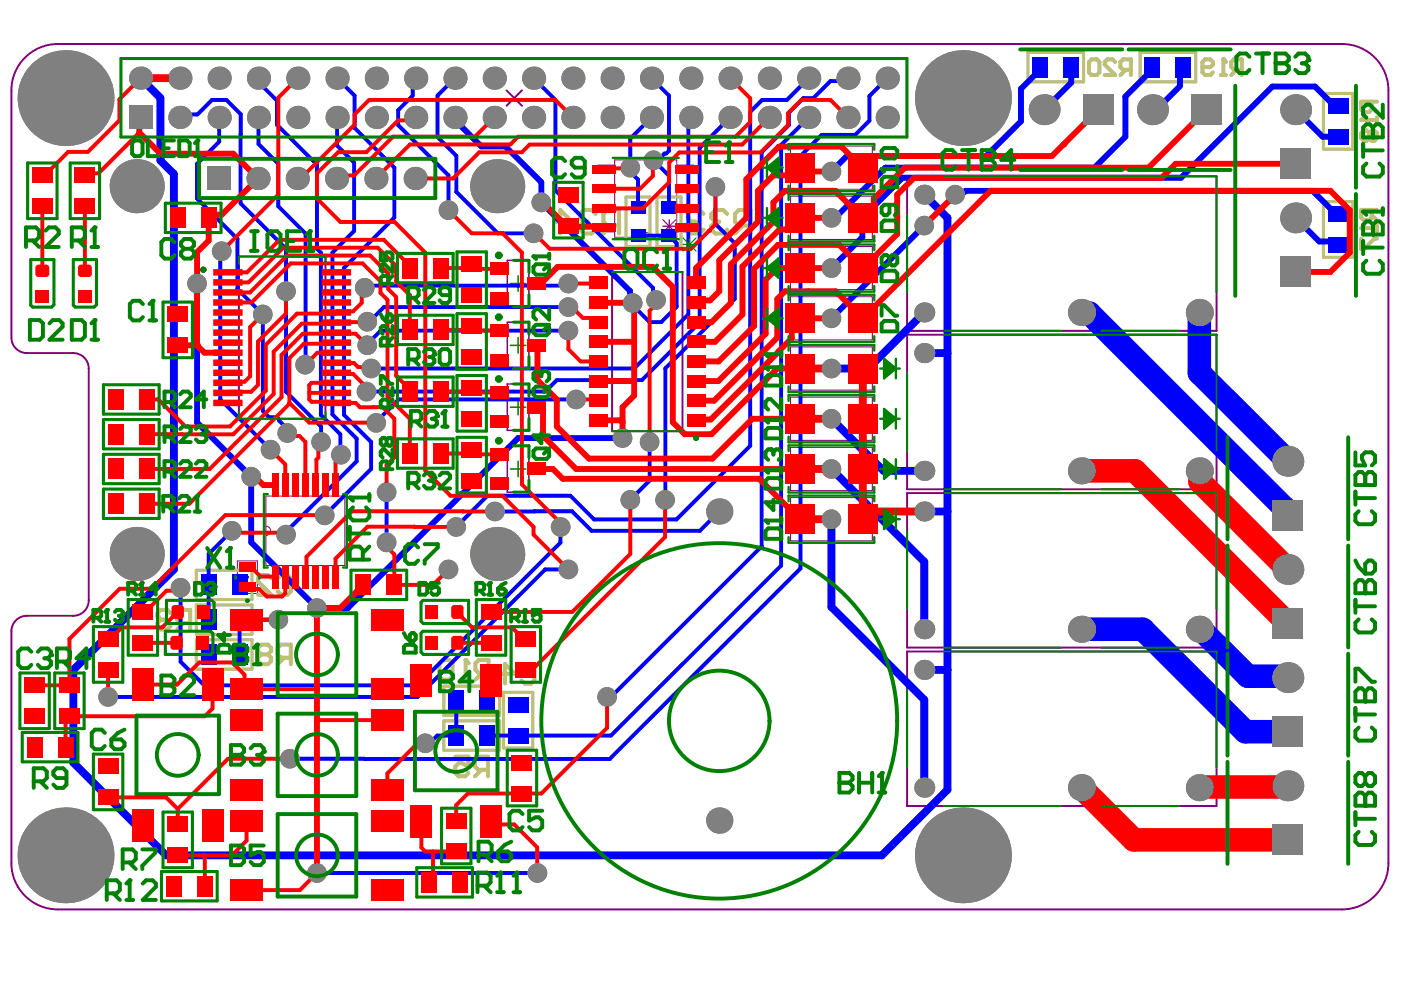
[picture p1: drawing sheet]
<svg xmlns="http://www.w3.org/2000/svg" width="297mm" height="210mm" viewBox="0 0 297 210" stroke-linecap="round" stroke-linejoin="round" font-family="sans-serif">
<path d="M109.8 58.5v3.3M108.2 73.2h3.3M108.2 60.1h3.3M109.8 71.6v3.3M108.2 99.4h3.3M108.2 86.3h3.3M109.8 84.7v3.3M109.8 97.8v3.3" fill="none" stroke="#008000" stroke-width=".33"/>
<path d="M107.6 55.2h4.5v9.8h-4.5zM107.6 68.3h4.5v9.8h-4.5zM107.6 94.5h4.5v9.9h-4.5zM107.6 81.4h4.5v9.8h-4.5z" fill="none" stroke="#800080" stroke-width=".33"/>
<g fill="none" stroke="#800080" stroke-width=".21">
<path d="M130.3 33.9h13.2v16.4h-13.2zM130.3 39.2h-3.6v1.6h3.6M130.3 35h-3.6v1.7h3.6M143.5 35h3.6v1.7h-3.6M143.5 39.2h3.6v1.6h-3.6M161.8 35.5h4.1M162.6 33.5v4.1M162.6 35.5l2.5-2v4.1zM162.6 35.5l2.5 1.7M162.6 35.5l2.5 1.3M162.6 35.5l2.5 .9M162.6 35.5l2.5 .5"/>
<path d="M165.1 33.9l-2.5 1.6M165.1 34.3l-2.5 1.2M165.1 34.7l-2.5 .8M165.1 35.1l-2.5 .4M167.6 31h17.3v9.1h-17.3zM130.3 47.5h-3.6v1.7h3.6M130.3 43.3h-3.6v1.7h3.6M135.9 50.3a1 1 0 0 1 1-1 1 1 0 0 1 1 1M143.5 47.5h3.6v1.7h-3.6M143.5 43.3h3.6v1.7h-3.6M161.8 46.2h4.1M161.8 56.8h4.1"/>
<path d="M162.6 44.1v4.2M162.6 54.8v4.1M162.6 46.2l2.5-2.1v4.2zM162.6 56.8l2.5-2v4.1zM162.6 46.2l2.5 1.7M162.6 46.2l2.5 1.2M162.6 46.2l2.5 .8M162.6 46.2l2.5 .4M162.6 56.8l2.5 1.7M162.6 56.8l2.5 1.3M162.6 56.8l2.5 .9M162.6 56.8l2.5 .5"/>
<path d="M165.1 44.5l-2.5 1.7M165.1 44.9l-2.5 1.3M165.1 45.4l-2.5 .8M165.1 45.8l-2.5 .4M165.1 55.2l-2.5 1.6M165.1 55.6l-2.5 1.2M165.1 56l-2.5 .8M165.1 56.4l-2.5 .4M167.6 41.6h17.3v9.2h-17.3zM167.6 52.3h17.3v9.1h-17.3zM161.8 67.5h4.1M162.6 65.4v4.2"/>
<path d="M162.6 67.5l2.5-2.1v4.2zM162.6 67.5l2.5 1.7M162.6 67.5l2.5 1.2M162.6 67.5l2.5 .8M162.6 67.5l2.5 .4M165.1 65.8l-2.5 1.7M165.1 66.2l-2.5 1.3M165.1 66.7l-2.5 .8M165.1 67.1l-2.5 .4M167.6 62.9h17.3v9.2h-17.3zM167.6 73.6h17.3v9.1h-17.3zM186.6 78.1h4.2"/>
<path d="M187.4 76.1l2.5 2-2.5 2.1zM187.4 77.7l2.5 .4M187.4 77.3l2.5 .8M187.4 76.9l2.5 1.2M187.4 76.5l2.5 1.6M189.9 76.1v4.1M189.9 78.1l-2.5 .5M189.9 78.1l-2.5 .9M189.9 78.1l-2.5 1.3M189.9 78.1l-2.5 1.7M167.6 84.2h17.3v9.2h-17.3zM167.6 94.9h17.3v9.1h-17.3z"/>
<path d="M186.6 99.4h4.2M186.6 88.8h4.2M187.4 86.7l2.5 2.1-2.5 2.1zM187.4 97.4l2.5 2-2.5 2.1zM187.4 99l2.5 .4M187.4 98.6l2.5 .8M187.4 98.2l2.5 1.2M187.4 97.8l2.5 1.6M187.4 88.4l2.5 .4M187.4 88l2.5 .8M187.4 87.5l2.5 1.3M187.4 87.1l2.5 1.7"/>
<path d="M189.9 86.7v4.2M189.9 97.4v4.1M189.9 99.4l-2.5 .5M189.9 99.4l-2.5 .9M189.9 99.4l-2.5 1.3M189.9 99.4l-2.5 1.7M189.9 88.8l-2.5 .4M189.9 88.8l-2.5 .8M189.9 88.8l-2.5 1.2M189.9 88.8l-2.5 1.7M50.3 118.9h4.3v6.9h-4.3zM56.4 111.5a1 1 0 0 1 1 1 1 1 0 0 1-1 1"/>
<path d="M56.4 105.2h16.7v14.7h-16.7zM167.6 105.5h17.3v9.2h-17.3zM186.6 110.1h4.2M187.4 108l2.5 2.1-2.5 2.1zM187.4 109.7l2.5 .4M187.4 109.3l2.5 .8M187.4 108.8l2.5 1.3M187.4 108.4l2.5 1.7M189.9 110.1l-2.5 .4M189.9 110.1l-2.5 .8M189.9 110.1l-2.5 1.2M189.9 110.1l-2.5 1.6"/>
<path d="M189.9 108v4.2"/>
<circle cx="52.4" cy="122.4" r=".25"/>
</g>
<path d="M4.9 12.6a9.8 9.8 0 0 1 7.4-3.3h272.2a9.8 9.8 0 0 1 9.9 9.9v163.8a9.8 9.8 0 0 1-9.9 9.8h-272.2a9.8 9.8 0 0 1-9.9-9.8v-49.2a3.3 3.3 0 0 1 3.3-3.2h9.8a3.3 3.3 0 0 0 3.3-3.3v-49.2a3.3 3.3 0 0 0-3.3-3.2h-9.8a3.3 3.3 0 0 1-3.3-3.3v-52.4a9.8 9.8 0 0 1 2.5-6.6zM107.4 19.2l3.3 3.2M110.7 19.2l-3.3 3.2M192.3 37.4h65.6v32.7h-65.6zM50.6 54.4h18.4v34.4h-18.4zM129.8 57.7h14.9v33.7h-14.9zM192.3 71h65.6v32.7h-65.6zM192.3 104.5h65.6v32.8h-65.6zM192.3 138.1h65.6v32.8h-65.6z" fill="none" stroke="#800080" stroke-width=".42"/>
<path d="M140.5 46.6l2.8 2.7M140.5 48h2.8M141.9 46.6v2.7M143.3 46.6l-2.8 2.7" fill="none" stroke="#800080" stroke-width=".25"/>
<circle cx="43.1" cy="57.2" r=".33" fill="none" stroke="#800080" stroke-width=".66"/>
<path d="M217.9 11.1h11.8v6.3h-11.8zM241.7 11.1h11.8v6.3h-11.8zM280.6 19.8h6.2v11.8h-6.2zM132.7 41.8h5.1v10.5h-5.1zM139.3 41.8h5.1v10.5h-5.1zM280.6 42.8h6.2v11.7h-6.2zM41.6 120.9h11.8v6.2h-11.8zM41.6 128.3h11.8v6.2h-11.8zM41.6 135.6h11.8v6.3h-11.8zM94.1 145.5h11.8v6.2h-11.8zM94.1 152.8h11.8v6.3h-11.8zM106.7 146.8h6.3v11.8h-6.3z" fill="none" stroke="#c0c073" stroke-width=".66"/>
<path d="M126.3 45.3l-.9-.8h-1.6l-.9 .8v.9M129.6 47.8l-1.7 1.7M131.3 47.8h-2.5l-.9-.8v-1.7l.9-.8h2.5v5" fill="none" stroke="#c0c073" stroke-width=".83"/>
<circle cx="122.9" cy="46.2" r=".42" fill="#c0c073"/>
<path d="M117.9 47h3.4l-2.5-2.5v5M122.9 46.2l.9 .8M123.8 47h.8M123.8 47l-.9 .8v.9l.9 .8h1.6l.9-.8M154.2 45.3l-.9-.8h-1.6l-.9 .8v.9M157.5 47.8l-1.7 1.7M159.2 47.8h-2.5l-.9-.8v-1.7l.9-.8h2.5v5" fill="none" stroke="#c0c073" stroke-width=".83"/>
<circle cx="150.8" cy="46.2" r=".42" fill="#c0c073"/>
<path d="M149.2 45.3l-.9-.8h-1.6l-.9 .8v.9M150.8 46.2l.9 .8M151.7 47h.8M151.7 47l-.9 .8v.9l.9 .8h1.6l.9-.8" fill="none" stroke="#c0c073" stroke-width=".83"/>
<circle cx="145.8" cy="46.2" r=".42" fill="#c0c073"/>
<path d="M231.4 12.6h1.1l.6 .5v2.3l-.6 .5h-1.1l-.5-.5v-2.3zM236.4 13.1l-.5-.5h-1.1l-.6 .5v.6l2.2 2.2h-2.2M238.7 14.8l-1.2 1.1M239.8 14.8h-1.7l-.6-.6v-1.1l.6-.5h1.7v3.3M258.8 15.9h1.1M259.4 12.6v3.3M262.2 14.8l-1.1 1.1M263.3 14.8h-1.7l-.5-.6v-1.1l.5-.5h1.7v3.3M145.8 46.2l.9 .8M146.7 47h.8M146.7 47l-.9 .8v.9l.9 .8h1.6l.9-.8" fill="none" stroke="#c0c073" stroke-width=".83"/>
<circle cx="259.4" cy="12.6" r=".42" fill="#c0c073"/>
<path d="M254.9 14.2h1.7l.6-.5v-.6l-.6-.5h-1.1l-.6 .5v2.3l.6 .5h1.1l.6-.5M259.4 12.6l.5 .5M288.6 25.4h3.3M290.8 21.6v1.6l-.5 .6h-1.1l-.6-.6v-1.6h3.3M290.8 22.7l1.1 1.1M291.9 24.9v1.1" fill="none" stroke="#c0c073" stroke-width=".83"/>
<circle cx="288.6" cy="25.4" r=".42" fill="#c0c073"/>
<path d="M289.2 24.9l-.6 .5M290.3 28.2l-.6-.5h-.5l-.6 .5v1.1l.6 .6h.5l.6-.6M290.3 28.2l.5-.5h.6l.5 .5v1.1l-.5 .6h-.6l-.5-.6M290.3 28.2v1.1M288.6 48.4h3.3M290.8 44.5v1.7l-.5 .5h-1.1l-.6-.5v-1.7h3.3M290.8 45.6l1.1 1.1M291.9 47.8v1.1" fill="none" stroke="#c0c073" stroke-width=".83"/>
<circle cx="288.6" cy="48.4" r=".42" fill="#c0c073"/>
<path d="M288.6 50.6v2.2h.6l2.2-2.2h.5M289.2 47.8l-.6 .6M98.7 140v4.1M98 144.1h1.4M102.2 142.7l-1.4 1.4M103.6 142.7h-2.1l-.7-.7v-1.4l.7-.6h2.1v4.1" fill="none" stroke="#c0c073" stroke-width=".83"/>
<circle cx="98.7" cy="140" r=".42" fill="#c0c073"/>
<g fill="none" stroke="#c0c073" stroke-width=".83">
<path d="M36.2 130l-.7-.7h-1.4l-.7 .7v.7M38.9 132.1l-1.3 1.4M40.3 132.1h-2.1l-.6-.7v-1.4l.6-.7h2.1v4.2M55.4 138.8l-.7-.7v-.7l.7-.7h1.4l.7 .7v.7l-.7 .7M55.4 138.8l-.7 .6v.7l.7 .7h1.4l.7-.7v-.7l-.7-.6M55.4 138.8h1.4M60.3 139.4l-1.4 1.4M61.7 139.4h-2.1l-.7-.6v-1.4l.7-.7h2.1v4.1M98.7 140l.7 .6M93.2 140.6l.7-.6h1.3l.7 .6v2.8l-.7 .7h-1.3l-.7-.7zM96.5 160.4h2.8v2.1l-1.4-.7h-.7l-.7 .7v1.4l.7 .7h1.4l.7-.7M102.1 163.2l-1.4 1.4"/>
<path d="M103.5 163.2h-2.1l-.7-.7v-1.4l.7-.7h2.1v4.2"/>
</g>
<circle cx="33.4" cy="130.7" r=".42" fill="#c0c073"/>
<path d="M33.4 130.7l.7 .7M34.1 131.4h.7M34.1 131.4l-.7 .7v.7l.7 .7h1.4l.7-.7M57.5 122.6l-.7-.7h-1.4l-.7 .7v.7l2.8 2.8h-2.8M58.9 122.6l.7-.7h1.4l.7 .7v2.8l-.7 .7h-1.4l-.7-.7M106.4 142.9h2.8l-2.1-2.1v4.1M110.5 141.5l.7-.7h1.4l.7 .7v2.7l-.7 .7h-1.4l-.7-.7" fill="none" stroke="#c0c073" stroke-width=".83"/>
<circle cx="152.5" cy="107.6" r=".42" fill="#00f"/>
<g fill="none" stroke="#00f" stroke-width=".83">
<path d="M133.6 35.5v.9l1.7 1.7v6M138.6 34l3.2 3.3v6.8M145.9 25.4v41.3l-11.4 11.4h-55.8M148.3 31.3v37.1l-12.2 12.2h-18M68 53.6v34.4l4.2 4.1v4.2l.1 .1M75.1 49l-4.6 4.6v34.3l5.1 5.1v4.8M83.6 46.1l-10.7 10.7v31.2l5.8 5.7v5.7M117.8 40.4l20.7 20.6v2l.6 .6M135.3 50h6.8l1.4 1.6v13.4l-3.3 3.3h-2.5l-3.6-3.6v-.4M155.8 51.6v11.8l-14.7 14.7v27.8M55.7 66.7v20.4l1.3 1.4h1.7l.5 .5v.2l1.7 1.7v.9M60.6 61.8v21.3l7.5 7.4v3.2"/>
<path d="M46.7 84.7l10.7 10.6M122.2 84.7h-37.7l-4.7 4.7v.3M104.9 108.4h8.4M120.9 105.1h-17.6l-6.6 6.6M152.5 108.4l-4.1 4.1h-23M120.5 120.7h-4.9l-27.1 27.1h-65.6M169.7 120.5l-40.4 40.4h-67.8M96.7 156h-4l-1.6 1.6h-.9M67.2 185.1h46.8"/>
</g>
<path d="M15.5 161.7l19.7 19.7h151.8l13.9-13.9" fill="none" stroke="#00f" stroke-width="1.7"/>
<path d="M114.8 38.6v4.3l18.8 18.8v2l.5 .6" fill="none" stroke="#00f" stroke-width="1.2"/>
<path d="M254.3 133.4l.7 .4 9.6 9.6h8.2" fill="none" stroke="#00f" stroke-width="5"/>
<circle cx="273.1" cy="97.8" r="2.5" fill="#00f"/>
<path d="M229.3 66.2l.1 .2h1.5l41.4 41.3v.8l.8 .8M254.3 66.2v12.9l18.8 18.7M229.3 133.4h13l21.7 21.7h9.1" fill="none" stroke="#00f" stroke-width="5"/>
<path d="M269.8 18.3l-19.4 19.4h-59l-8.6 8.5M216.5 25.7l-7.4 7.4h-29.5l-3.3 3.3M238.6 29l-6.6 6.5h-44.3l-7.3 7.4M278.3 40.5h-73.6l-.2 .2h-1.4l-.6 .6" fill="none" stroke="#00f" stroke-width="1.2"/>
<path d="M196 41.3l4.9 4.9v121.3M196 74.9h4.9M196 108.4h4.9M196 142h4.9" fill="none" stroke="#00f" stroke-width="1.7"/>
<circle cx="196" cy="47.8" r=".62" fill="#00f"/>
<path d="M269.8 18.3h9l3.1 3.1h.8l1 1M182.8 46.2v4.1M196 47.8l-19.7 19.7M278.3 40.5l4.9 4.9" fill="none" stroke="#00f" stroke-width="1.2"/>
<circle cx="180.4" cy="42.9" r=".62" fill="#00f"/>
<path d="M220.6 14.2v.5l-4.1 4.1v6.9M227.1 14.2v3.3l-5.7 5.8M244.3 14.2v.5l-5.7 5.8v8.5M250.9 14.2l-.7 .8v3.3l-5 5h-.9M274.7 23.3l5.7 5.7h3.3M180.4 42.9l-3.3 3.3h-.8M182.8 50.3l-6.5 6.5M274.7 46.2l5 5h3.3l.7 .7M283.2 45.4h.5" fill="none" stroke="#00f" stroke-width="1.2"/>
<path d="M151.7 39.6v7.9l4.1 4.1M154.8 24.9l-6.5 6.4" fill="none" stroke="#00f" stroke-width=".83"/>
<circle cx="196" cy="66.2" r=".83" fill="#00f"/>
<path d="M29.8 16.6l4.2 4.2v13.2l2.9 2.9v83.8l-21.4 21.3v19.7M196 66.2l-11.9 11.9h-7.8M176.3 99.4l19.7 19.7v14.3M176.3 88.8l11 11h8.7M176.3 110.1v18.6l19.7 19.7v18.6" fill="none" stroke="#00f" stroke-width="1.7"/>
<path d="M272.8 143.4l.3 .3" fill="none" stroke="#00f" stroke-width="5"/>
<g fill="none" stroke="#00f" stroke-width=".83">
<path d="M54.8 16.6v.8l3.9 3.9v5.2l8.5 8.4v17.8l.8 .9M71.5 16.6l3.7 3.7v6.8l8.4 8.4v10.6M88.1 16.6l-.6 .6v3.1l-3.1 3.1v3.1l10.7 10.7v7.4M96.5 16.6l-3.7 3.7v8.7l4 4v7.7l8.7 8.8h7.6M113.1 16.6l4.7 4.6v19.2M138.1 16.6l3.7 3.7v11.7l-.6 .6h-.3l-1.4 1.4h-.9M171.5 16.6l-4.7 4.6h-5.2l-2.5 2.5v70.8l-15.7 15.6h-17.4l-5.1-5M179.8 16.6l-.6 .6h-3.1l-3.6 3.6h-2.2l-3 3v2.7l-5.8 5.8v83.5l-32 32h-.8M188.1 16.6l-3.8 3.8v5.2l-3 3h-7.1l-4.5 4.5v87.4M38.1 24.9l.7-.6h3.1l3-3.1h3.1l3 3v18.9l9.6 9.6v9.1M46.5 24.9v5.1l-4.7 4.7v7.4l8.5 8.5v10.7l5.4 5.4M54.8 24.9v5.6l4.2 4.2v9l5.8 5.8-.1 27.8"/>
<path d="M71.5 24.9v6l3.6 3.6v14.5M138.1 24.9l-4.5 4.5v6.1M146.5 24.9l-.6 .5M171.5 24.9l-5.9 5.8v89.2l-36.1 36.1h-26.2M47 53.3l-.3 .3v31.1M120.5 60.1l-.4 .5h-42.3l-.5 .4M120.5 65.1h-39.1l-3.1 3.1h-.4M120.5 70.1h-39.8l-2.8 2.9v.2M75.6 97.8l-15 14.9v.7M78.7 99.4l-9.9 9.9M118.1 80.6l-2.5 2.4h-37.9M137.7 93.7v8.2l-4.1 4.1"/>
<path d="M49.2 112.5l-5 5v13.9M82 104.4v10.6M113.3 108.4h8l4.1 4.1M118.9 111.7l-.1 3.4-30.3 30.2h-45.2l-5-5v-15.7M141.1 105.9l-.1 .1M59 131.4h-8.2v7.4M96.7 148.6v7.4"/>
</g>
<path d="M96.5 24.9v.6l5.6 5.5h5.1l7.6 7.6M41.8 60.1v29.5l11.5 11.5v13.9l13.9 13.9h6.6l36-36h22.2" fill="none" stroke="#00f" stroke-width="1.2"/>
<g fill="#808080">
<circle cx="67.2" cy="185.1" r="2.08"/>
<circle cx="114" cy="185.1" r="2.08"/>
<circle cx="176.3" cy="36.4" r="2.08"/>
<circle cx="134.1" cy="64.3" r="2.08"/>
<circle cx="139.1" cy="63.6" r="2.08"/>
<circle cx="120.5" cy="120.7" r="2.08"/>
<circle cx="104.9" cy="108.4" r="2.08"/>
<circle cx="79.8" cy="89.7" r="2.08"/>
<circle cx="60.9" cy="91.8" r="2.08"/>
<circle cx="72.3" cy="96.4" r="2.08"/>
<circle cx="68.1" cy="93.7" r="2.08"/>
<circle cx="57.4" cy="95.3" r="2.08"/>
<circle cx="95.1" cy="120.7" r="2.08"/>
<circle cx="90.2" cy="157.6" r="2.08"/>
<circle cx="202.5" cy="41.3" r="2.08"/>
<circle cx="196" cy="47.8" r="2.08"/>
<circle cx="176.3" cy="67.5" r="2.08"/>
<circle cx="176.3" cy="56.8" r="2.08"/>
<circle cx="176.3" cy="46.2" r="2.08"/>
<circle cx="151.7" cy="39.6" r="2.08"/>
<circle cx="118.9" cy="111.7" r="2.08"/>
<circle cx="133.6" cy="106" r="2.08"/>
<circle cx="141" cy="106" r="2.08"/>
<circle cx="137.7" cy="93.7" r="2.08"/>
<circle cx="132" cy="92.9" r="2.08"/>
<circle cx="113.1" cy="49.5" r="2.08"/>
<circle cx="22.9" cy="147.8" r="2.08"/>
<circle cx="38.3" cy="124.6" r="2.08"/>
<circle cx="128.7" cy="147.8" r="2.08"/>
<circle cx="49.2" cy="112.5" r="2.08"/>
<circle cx="59" cy="131.4" r="2.08"/>
<circle cx="77.3" cy="61" r="2.08"/>
<circle cx="41.8" cy="60.1" r="2.08"/>
<circle cx="138.6" cy="34" r="2.08"/>
<circle cx="133.6" cy="35.5" r="2.08"/>
<circle cx="82" cy="115" r="2.08"/>
<circle cx="82" cy="104.4" r="2.08"/>
<circle cx="64.7" cy="77.3" r="2.08"/>
<circle cx="47" cy="53.3" r="2.08"/>
<circle cx="60.6" cy="61.8" r="2.08"/>
<circle cx="120.5" cy="65.1" r="2.08"/>
<circle cx="120.5" cy="60.1" r="2.08"/>
<circle cx="77.7" cy="83" r="2.08"/>
<circle cx="77.9" cy="68.2" r="2.08"/>
<circle cx="77.9" cy="73.2" r="2.08"/>
<circle cx="78.7" cy="78.1" r="2.08"/>
<circle cx="120.5" cy="70.1" r="2.08"/>
<circle cx="122.2" cy="84.7" r="2.08"/>
<circle cx="60.6" cy="113.4" r="2.08"/>
<circle cx="68.8" cy="109.3" r="2.08"/>
<circle cx="95.1" cy="44.6" r="2.08"/>
<circle cx="61.5" cy="160.9" r="2.08"/>
<circle cx="53.3" cy="101.1" r="2.08"/>
<circle cx="67.2" cy="128.9" r="2.08"/>
<circle cx="55.7" cy="66.7" r="2.08"/>
<circle cx="96.7" cy="111.7" r="2.08"/>
<circle cx="114.8" cy="42.9" r="2.08"/>
<circle cx="176.3" cy="110.1" r="2.08"/>
<circle cx="176.3" cy="99.4" r="2.08"/>
<circle cx="176.3" cy="88.8" r="2.08"/>
<circle cx="176.3" cy="78.1" r="2.08"/>
<circle cx="13.9" cy="181.4" r="10.2"/>
<circle cx="29" cy="117.5" r="5.7"/>
<circle cx="105.4" cy="117.5" r="5.7"/>
<circle cx="13.9" cy="20.8" r="10.2"/>
<circle cx="29" cy="39.5" r="5.7"/>
<circle cx="29.8" cy="16.6" r="2.46"/>
<circle cx="38.1" cy="16.6" r="2.46"/>
<circle cx="38.1" cy="24.9" r="2.46"/>
<circle cx="46.5" cy="16.6" r="2.46"/>
<circle cx="46.5" cy="24.9" r="2.46"/>
<circle cx="54.7" cy="37.8" r="2.46"/>
<circle cx="54.8" cy="16.6" r="2.46"/>
<circle cx="54.8" cy="24.9" r="2.46"/>
<circle cx="105.4" cy="39.5" r="5.7"/>
<circle cx="63" cy="37.8" r="2.46"/>
<circle cx="71.4" cy="37.8" r="2.46"/>
<circle cx="79.7" cy="37.8" r="2.46"/>
<circle cx="88" cy="37.8" r="2.46"/>
<circle cx="63.1" cy="24.9" r="2.46"/>
<circle cx="71.5" cy="24.9" r="2.46"/>
<circle cx="96.5" cy="24.9" r="2.46"/>
<circle cx="88.1" cy="24.9" r="2.46"/>
<circle cx="79.8" cy="24.9" r="2.46"/>
<circle cx="113.1" cy="24.9" r="2.46"/>
<circle cx="121.5" cy="24.9" r="2.46"/>
<circle cx="129.8" cy="24.9" r="2.46"/>
<circle cx="104.8" cy="24.9" r="2.46"/>
<circle cx="63.1" cy="16.6" r="2.46"/>
<circle cx="71.5" cy="16.6" r="2.46"/>
<circle cx="79.8" cy="16.6" r="2.46"/>
<circle cx="121.5" cy="16.6" r="2.46"/>
<circle cx="88.1" cy="16.6" r="2.46"/>
<circle cx="104.8" cy="16.6" r="2.46"/>
<circle cx="96.5" cy="16.6" r="2.46"/>
<circle cx="129.8" cy="16.6" r="2.46"/>
<circle cx="113.1" cy="16.6" r="2.46"/>
<circle cx="152.5" cy="174" r="2.79"/>
<circle cx="152.5" cy="108.4" r="2.79"/>
<circle cx="196" cy="133.4" r="2.13"/>
<circle cx="196" cy="142" r="2.13"/>
<circle cx="196" cy="167" r="2.13"/>
<circle cx="196" cy="108.4" r="2.13"/>
<circle cx="196" cy="99.8" r="2.13"/>
<circle cx="196" cy="74.9" r="2.13"/>
<circle cx="204.2" cy="181.4" r="10.2"/>
<circle cx="229.3" cy="167" r="2.87"/>
<circle cx="229.3" cy="133.4" r="2.87"/>
<circle cx="229.3" cy="99.8" r="2.87"/>
<circle cx="254.3" cy="133.4" r="2.87"/>
<circle cx="254.3" cy="167" r="2.87"/>
<circle cx="254.3" cy="99.8" r="2.87"/>
<circle cx="273.1" cy="166.6" r="3.3"/>
<circle cx="273.1" cy="120.7" r="3.3"/>
<circle cx="273.1" cy="143.7" r="3.3"/>
<circle cx="273.1" cy="97.8" r="3.3"/>
<circle cx="138.1" cy="16.6" r="2.46"/>
<circle cx="138.1" cy="24.9" r="2.46"/>
<circle cx="146.5" cy="16.6" r="2.46"/>
<circle cx="146.5" cy="24.9" r="2.46"/>
<circle cx="154.8" cy="16.6" r="2.46"/>
<circle cx="154.8" cy="24.9" r="2.46"/>
<circle cx="163.1" cy="16.6" r="2.46"/>
<circle cx="163.1" cy="24.9" r="2.46"/>
<circle cx="171.5" cy="16.6" r="2.46"/>
<circle cx="171.5" cy="24.9" r="2.46"/>
<circle cx="196" cy="66.2" r="2.13"/>
<circle cx="254.3" cy="66.2" r="2.87"/>
<circle cx="229.3" cy="66.2" r="2.87"/>
<circle cx="274.7" cy="46.2" r="3.3"/>
<circle cx="196" cy="41.3" r="2.13"/>
<circle cx="179.8" cy="24.9" r="2.46"/>
<circle cx="188.1" cy="24.9" r="2.46"/>
<circle cx="221.4" cy="23.3" r="3.3"/>
<circle cx="274.7" cy="23.3" r="3.3"/>
<circle cx="244.3" cy="23.3" r="3.3"/>
<circle cx="204.2" cy="20.8" r="10.2"/>
<circle cx="179.8" cy="16.6" r="2.46"/>
<circle cx="188.1" cy="16.6" r="2.46"/>
</g>
<g fill="#808080">
<path d="M27.3 22.4h5v5h-5z" fill-rule="evenodd"/>
<path d="M43.9 35.4h4.9v4.9h-4.9z" fill-rule="evenodd"/>
<path d="M269.8 174.8h6.5v6.6h-6.5z" fill-rule="evenodd"/>
<path d="M269.8 128.9h6.5v6.6h-6.5z" fill-rule="evenodd"/>
<path d="M269.8 151.9h6.5v6.5h-6.5z" fill-rule="evenodd"/>
<path d="M269.8 106h6.5v6.5h-6.5z" fill-rule="evenodd"/>
<path d="M271.4 54.4h6.6v6.5h-6.6z" fill-rule="evenodd"/>
<path d="M271.4 31.4h6.6v6.6h-6.6z" fill-rule="evenodd"/>
<path d="M252.5 20h6.6v6.5h-6.6z" fill-rule="evenodd"/>
<path d="M229.6 20h6.5v6.5h-6.5z" fill-rule="evenodd"/>
</g>
<g fill="#00f">
<path d="M133.7 48.6h3.1v2.7h-3.1z" fill-rule="evenodd"/>
<path d="M133.7 42.8h3.1v2.6h-3.1z" fill-rule="evenodd"/>
<path d="M140.3 48.6h3.1v2.7h-3.1z" fill-rule="evenodd"/>
<path d="M140.3 42.8h3.1v2.6h-3.1z" fill-rule="evenodd"/>
<path d="M281.6 50.3h4.2v3.3h-4.2z" fill-rule="evenodd"/>
<path d="M281.6 43.7h4.2v3.3h-4.2z" fill-rule="evenodd"/>
<path d="M281.6 27.4h4.2v3.2h-4.2z" fill-rule="evenodd"/>
<path d="M281.6 20.8h4.2v3.3h-4.2z" fill-rule="evenodd"/>
<path d="M249.3 12.1h3.2v4.3h-3.2z" fill-rule="evenodd"/>
<path d="M242.7 12.1h3.3v4.3h-3.3z" fill-rule="evenodd"/>
<path d="M225.5 12.1h3.3v4.3h-3.3z" fill-rule="evenodd"/>
<path d="M218.9 12.1h3.3v4.3h-3.3z" fill-rule="evenodd"/>
<path d="M107.7 147.8h4.3v3.2h-4.3z" fill-rule="evenodd"/>
<path d="M107.7 154.3h4.3v3.3h-4.3z" fill-rule="evenodd"/>
<path d="M49.2 121.9h3.2v4.2h-3.2z" fill-rule="evenodd"/>
<path d="M42.6 121.9h3.3v4.2h-3.3z" fill-rule="evenodd"/>
<path d="M101.6 146.5h3.3v4.2h-3.3z" fill-rule="evenodd"/>
<path d="M95.1 146.5h3.3v4.2h-3.3z" fill-rule="evenodd"/>
<path d="M95.1 153.8h3.3v4.3h-3.3z" fill-rule="evenodd"/>
<path d="M101.6 153.8h3.3v4.3h-3.3z" fill-rule="evenodd"/>
<path d="M49.2 129.3h3.2v4.2h-3.2z" fill-rule="evenodd"/>
<path d="M42.6 129.3h3.3v4.2h-3.3z" fill-rule="evenodd"/>
<path d="M42.6 136.6h3.3v4.3h-3.3z" fill-rule="evenodd"/>
<path d="M49.2 136.6h3.2v4.3h-3.2z" fill-rule="evenodd"/>
</g>
<path d="M100 49.5h6.6l4.1 4v49.2l8.1 8.2M139.1 63.6v.9l-1.4 1.4v27.8M110.7 101.2h.1M113.1 111.7v1.7l7.4 7.3M113.9 179.7l.1 5.4M67.2 185.1l-3.6 3.6h-11.3" fill="none" stroke="#f00" stroke-width=".83"/>
<path d="M169.6 35.5l.8 .9h5.9M138.4 56.6l4.3 4.2v28.7l2.5 2.6M126.9 64.1l7.2 .2M134.4 64.1l.1 8.3M171.4 61.8h5.8M132 86.3v6.6M67.2 152.7v32.4" fill="none" stroke="#f00" stroke-width="1.2"/>
<circle cx="120.5" cy="120.7" r=".42" fill="#f00"/>
<path d="M57.4 95.3l3.1 3.2M60.9 91.8l.6 .6h2l1.2 1.3v9.1M61.4 85.4v.2l-21.3 21.2h-9M65.6 89.6l14.2 .1M68.1 93.7l-.6 .6v2.7l-.4 .4v5.2M72.3 96.4v.5l-1.2 1.1M74.6 108.4h30.3M82 115v.9l1.6 1.6v6.5h8.2l3.3-3.3M95.5 105.1h11l6.6 6.6M90.2 157.6l-.7 .6h-1.6l-5.8 5.8" fill="none" stroke="#f00" stroke-width=".83"/>
<path d="M158.2 38v8.2l-10.6 10.6v3.2M164.8 56.8l-2.5 2.5v11.5l-10 10M164.9 51.9l-5 5.1v12.1l-7.5 7.5M166.4 61.8l-1.6 1.6v8.2l-13.4 13.4" fill="none" stroke="#f00" stroke-width="1.2"/>
<circle cx="272.3" cy="131.4" r="2.5" fill="#f00"/>
<path d="M229.3 99.8h11.3l32.5 32.4M254.4 100v2.1l18.7 18.6" fill="none" stroke="#f00" stroke-width="5"/>
<circle cx="273.1" cy="120.7" r="2.5" fill="#f00"/>
<path d="M202.5 41.3l-6.5 6.5M282.1 40.5h-72.1l-27.1 27M185.5 65h.1" fill="none" stroke="#f00" stroke-width="1.2"/>
<circle cx="202.5" cy="41.3" r=".62" fill="#f00"/>
<path d="M243.5 35.5h-51.6l-6.6 6.6v1.8l-2.4 2.3M274.7 34.7h-25.4l-3 3h-52.5l-3.6 3.6v8.3l-4.7 4.8M282.1 40.5l4.1 4.1v9l-4.1 4.1h-7.4" fill="none" stroke="#f00" stroke-width="1.2"/>
<circle cx="185.5" cy="54.4" r=".62" fill="#f00"/>
<path d="M186.2 33.1h.1M225.5 30.6l-2.5 2.5h-37.6l-2.5 2.4M255.8 23.3l-12.3 12.2M185.5 54.4l-2.6 2.4" fill="none" stroke="#f00" stroke-width="1.2"/>
<circle cx="225.5" cy="30.6" r=".62" fill="#f00"/>
<g fill="none" stroke="#f00" stroke-width="1.2">
<path d="M169.6 35.5l-1.6 1.7h-4l-3.3 3.3v6.5l-8.2 8.2v6.6l-1.9 1.9h-2.6l-.4 .4M182.9 35.5l-4.5-4.4h-13.2l-7 6.9M232.9 23.3l-7.4 7.3M164.8 56.8h11.5M164.9 51.9h13.1l4.9 4.9M176.3 46.2h-6.7l-2.4 2.4h-1.9l-7.9 7.9v10.2l-5.8 5.8h-4M182.9 46.2l-5.8-5.7h-10.7l-2.4 2.4v4.1l-9 9v8.2l-4.1 4.1h-3.3M147.6 76.6h4.8M166.4 61.8h5M176.3 67.5h-6.7l-1.7 1.7v2.5l-17.2 17.3h-3l-.1 .1M177.2 61.8l5.7 5.7M147.6 80.8h4.7"/>
<path d="M147.6 85h3.8"/>
</g>
<path d="M151.7 39.6v8l-5.2 5.1h-30M167.1 24v2.5l-5.8 5.8h-17.3" fill="none" stroke="#f00" stroke-width=".83"/>
<circle cx="150.3" cy="49" r=".42" fill="#f00"/>
<path d="M254.3 99.8l.1 .2M229.3 167l11.1 11.1h32.7M273.1 166.6l-.3 .3h-18.4l-.1 .1" fill="none" stroke="#f00" stroke-width="5"/>
<path d="M184.6 108.4h11.4" fill="none" stroke="#f00" stroke-width="1.7"/>
<path d="M97 129.7v.2l3.1 3.1h8.4l2.5 2.5h.5" fill="none" stroke="#f00" stroke-width=".83"/>
<circle cx="104.1" cy="136.3" r=".42" fill="#f00"/>
<path d="M113.1 49.5l3.4 3.2M118.8 110.9l.1 .8M133.6 106v11.5l-12.3 12.2h-17.2M141 106v7.9l-28.2 28.1h-.5M30.3 136.3h7.1M38.3 124.6l-.7 .6h-2.3l-4.5 4.5h-.5M97 136.3h7.1M22.9 142v5.8M128.7 147.8v6.5l-13.9 13.9h-15.6" fill="none" stroke="#f00" stroke-width=".83"/>
<path d="M159.5 88.8l-8.5 8.4h-26.1l-6.8-6.8" fill="none" stroke="#f00" stroke-width="1.2"/>
<circle cx="30.3" cy="136.3" r=".42" fill="#f00"/>
<path d="M49.2 112.5l.4 .5h10.6l.4 .4M68.8 109.3l-21-.1-15.7 15.6h-6.7M36.8 130.7l-2.4 2.3h-8.5l-2.5 2.5h-.5M36.8 130.7h.1M37.7 129.7v.1M37.7 129.8l-.9 .9M52.3 131.4h6.7M82.1 164v3.4" fill="none" stroke="#f00" stroke-width=".83"/>
<circle cx="52.3" cy="131.4" r=".42" fill="#f00"/>
<g fill="none" stroke="#f00" stroke-width=".83">
<path d="M59 20.7v20.6l-12 12M104.8 24.9l-4.1 4.1h-17.4l-8.2 8.2M133.6 35.5l-.1 .2h-5.2l-.2 .2M138.6 34l-.2 .1v3.2l-2.7 2.7h-7.6M144 32.3l-2.1 2.1v4.2l-5.6 5.6M159.1 20.8v5.1l-3.2 3.1h-46.1l-1.6 1.6h-21.3l-7.2 7.2M163.1 24.9l-5.7 5.8h-45.1l-1.7 1.6h-9l-5.5 5.5M167.1 24l2.8-2.8h6.2l3.7 3.7M48.3 59.9h4.4l7.4-7.4h20l3.9 3.9v3.3l2.9 2.9v7.3M81.4 50.9h-22.1l-6.9 6.8h-4.1M95.1 44.6l4.9 4.9M126.9 60l-.1 .1h-6.3"/>
<path d="M48.3 64.1h5l8.3-8.3h15.3l3.8 3.8v2.5l1.5 1.5v20.5l4.7 4.7v7.4M48.3 62h4.7l7.8-7.8h17.7l3.8 3.8v3.3l1.7 1.7v16.7l2.9 2.9M55.7 66.7l-2.7 2.7v10.4l-1.1 1.1M60.6 61.8v4.7l-5.9 5.9v9.2l-1.5 1.5M63 66.5l-6.6 6.6v9.7l-7.6 7.6h-9.5l-5.7-5.7h-2.5M71.1 72.9h-6.7l-3 3v9.5l4.2 4.2M71.1 70.8h-6.9l-4.5 4.5v8.9l-15.2 15.2h-13.4M71.3 70.5l.3 .3h3.8l2.5 2.4M71.3 74.8h-4l-2.6 2.5M71.3 79l.3 .3h3.3l2.2 2.2v.9l.6 .6M71.3 76.9l3.7 .1 .9 .8h2.5l.3 .3M77.3 61l-.6 .7v2.5l-1.8 1.8h-3.3l-.5 .5"/>
<path d="M77.9 68.2l-6.1 .2-.2-.2-.5 .4h-7.1l-6 6v8.9l-8.5 8.6h-18.4M120.5 65.1h.8l2.3 2.3h2.4l.9 .9M120.5 70.1v3.9l2.6 2.6h3.8l-.7-.7M38.6 92.1h.1M65.6 83.2l.1 .1h5.6M71.1 98v4.8M71.3 81.2h-5.2l-.5 .5v3l.5 .5h5l.2 .2h4.1l.9 1 4.8-.1 2.5 2.5v8.2l-1.6 1.6v5.8M79.1 86.3v.1M122.2 84.7h4.4l.3 .3M67.1 102.6l-.2 .2M74.6 108.4l-9.6 9.6v4M96.7 111.7h-18.8l-6.8 6.7v3.8"/>
<path d="M25.4 124.8l-10.7 10.7v9.8M61.5 160.9h-13.2l-10.6 10.6M104.8 174.8h4.2l4.9 4.9"/>
</g>
<path d="M54.7 37.8l-7.7 7.7h-2.1l-.7 .7v4.8l-2.4 2.5v19.7l1.5 1.6h5M115.1 42.9l4.9 4.9h.5M120.5 47.6l.5 .5h6.9l.2 .2M138.4 56.6h-20.2l-3.5 3.5M114 73.2v7.4l4.1 4.1v5.7M114 86.3h.7l.4 .5v5.6l7.1 7h47.4M114 99.4h3.2l2.1 2.1h41.7M126.9 89.1h4.6l.5 .5M134.5 80.6v3.3l-2.5 2.4M145.2 92.1h5.7M159.5 88.8h10.1" fill="none" stroke="#f00" stroke-width="1.2"/>
<path d="M29.8 16.6h8.3" fill="none" stroke="#f00" stroke-width="1.7"/>
<circle cx="41.8" cy="73.2" r=".62" fill="#f00"/>
<path d="M29.5 28.1l4.5 4.5h15.4l5.3 5.2M114.8 42.9h.3M37.7 73.2h4.1M53.3 101.1h.8l1.7 1.7h2.5M77 124v.5l-1 1h-.5l-3.4 3.4h-4.9" fill="none" stroke="#f00" stroke-width="1.2"/>
<g fill="none" stroke="#f00" stroke-width=".83">
<path d="M63.1 16.6l-4.1 4.1M154.8 16.6l4.3 4.2M75.1 37.2h-3.1l-.6 .6M75.2 24.3v2.1l-11.4 11.4M78.3 21.2h39.5l3.7 3.7M88 37.8h8.1M88.1 24.9l-.6 .6h-3.1l-6.7 6.8h-6l-4.5 4.4v5.4l5 5h11.5l6.5 6.5v46.2l5.3 5.3M67.2 40.4v.1M81.4 50.9l5.5 5.4M128.1 44.2h8.2M63 66.5h8.1M71.3 70.5l-.2 .3"/>
<path d="M51.9 80.9h-3.3l-.3 .3M53.2 83.1h-4.6l-.3 .2M60.5 98.5v4.3M100 95.3l-.8 .9h-5.8M52.4 120.3h.8l2 1.9h3.1M60.5 122.2v3.6l-.7 .7h-3.3l-1.5-1.6h-2.2l-.4-.4M65 122l-.3 .2"/>
</g>
<circle cx="154.8" cy="16.6" r=".42" fill="#f00"/>
<path d="M63 37.8h.8M78.3 21.2l-3.1 3.1M71.3 72.7l-.2 .2" fill="none" stroke="#f00" stroke-width=".83"/>
<path d="M114 60.1h.7" fill="none" stroke="#f00" stroke-width="1.2"/>
<path d="M169.6 99.4h6.7M169.6 110.1h6.7" fill="none" stroke="#f00" stroke-width="1.7"/>
<circle cx="169.6" cy="99.4" r=".83" fill="#f00"/>
<path d="M169.6 78.1h6.7M182.9 78.1v32l1.7-1.7M169.6 88.8h6.7" fill="none" stroke="#f00" stroke-width="1.7"/>
<path d="M86.9 56.3v.5M93.4 56.8h5.8l.8-.8 1 1h4.7M93.4 69.9h5.8l.8-.8 1 1h4.7M86.9 82.6v.5M93.4 83.1h5.8l.8-.9 1 1h4.7M100 95.3l1 1h4.7M30.3 145.1h7.3l4.6-4.6h7l2.6 2.6v2.6l.5 .4h14.9M45.1 145.1v5.1l-1.7 1.7h-28.7M67.2 152.7h14.9" fill="none" stroke="#f00" stroke-width=".83"/>
<path d="M126.9 72.5l7.6-.1v8.2l-.2 .2h-7.4M169.6 78.1h-4.8l-13.9 14M161 101.5l8.6 8.6M67.2 128.9v23.8" fill="none" stroke="#f00" stroke-width="1.2"/>
<circle cx="67.2" cy="146.1" r=".42" fill="#f00"/>
<g fill="none" stroke="#f00" stroke-width=".83">
<path d="M29.8 16.6l-4.5 4.5v4.4l-6.7 6.7h-4.1l-5 5h-.5M29.5 28.1l-8.6 8.6h-2.5l-.4 .5M29.8 24.9l-.3 .3M9 43.7v13.7M18 43.7v13.7M7.3 145.3h7.4M14.7 151.9l-.8 .8v5.7M22.9 169.1h12.3l2.5 2.4v3.3M52.3 174v4.2l-3.1 3.2h-11.5M89.3 174.1v5.6l.9 .8h6.5M99.2 168.2l-2.5 2.5v3.3M104.1 174.1l.7 .7"/>
<path d="M43.4 181.4v6.5M91.8 180.5v5.8l-.8 .8"/>
</g>
<path d="M29.5 25.2v2.9" fill="none" stroke="#f00" stroke-width="1.2"/>
<g fill="#808080">
<circle cx="67.2" cy="185.1" r="2.08"/>
<circle cx="114" cy="185.1" r="2.08"/>
<circle cx="176.3" cy="36.4" r="2.08"/>
<circle cx="134.1" cy="64.3" r="2.08"/>
<circle cx="139.1" cy="63.6" r="2.08"/>
<circle cx="120.5" cy="120.7" r="2.08"/>
<circle cx="104.9" cy="108.4" r="2.08"/>
<circle cx="79.8" cy="89.7" r="2.08"/>
<circle cx="60.9" cy="91.8" r="2.08"/>
<circle cx="72.3" cy="96.4" r="2.08"/>
<circle cx="68.1" cy="93.7" r="2.08"/>
<circle cx="57.4" cy="95.3" r="2.08"/>
<circle cx="95.1" cy="120.7" r="2.08"/>
<circle cx="90.2" cy="157.6" r="2.08"/>
<circle cx="202.5" cy="41.3" r="2.08"/>
<circle cx="196" cy="47.8" r="2.08"/>
<circle cx="176.3" cy="67.5" r="2.08"/>
<circle cx="176.3" cy="56.8" r="2.08"/>
<circle cx="176.3" cy="46.2" r="2.08"/>
<circle cx="151.7" cy="39.6" r="2.08"/>
<circle cx="118.9" cy="111.7" r="2.08"/>
<circle cx="133.6" cy="106" r="2.08"/>
<circle cx="141" cy="106" r="2.08"/>
<circle cx="137.7" cy="93.7" r="2.08"/>
<circle cx="132" cy="92.9" r="2.08"/>
<circle cx="113.1" cy="49.5" r="2.08"/>
<circle cx="22.9" cy="147.8" r="2.08"/>
<circle cx="38.3" cy="124.6" r="2.08"/>
<circle cx="128.7" cy="147.8" r="2.08"/>
<circle cx="49.2" cy="112.5" r="2.08"/>
<circle cx="59" cy="131.4" r="2.08"/>
<circle cx="77.3" cy="61" r="2.08"/>
<circle cx="41.8" cy="60.1" r="2.08"/>
<circle cx="138.6" cy="34" r="2.08"/>
<circle cx="133.6" cy="35.5" r="2.08"/>
<circle cx="82" cy="115" r="2.08"/>
<circle cx="82" cy="104.4" r="2.08"/>
<circle cx="64.7" cy="77.3" r="2.08"/>
<circle cx="47" cy="53.3" r="2.08"/>
<circle cx="60.6" cy="61.8" r="2.08"/>
<circle cx="120.5" cy="65.1" r="2.08"/>
<circle cx="120.5" cy="60.1" r="2.08"/>
<circle cx="77.7" cy="83" r="2.08"/>
<circle cx="77.9" cy="68.2" r="2.08"/>
<circle cx="77.9" cy="73.2" r="2.08"/>
<circle cx="78.7" cy="78.1" r="2.08"/>
<circle cx="120.5" cy="70.1" r="2.08"/>
<circle cx="122.2" cy="84.7" r="2.08"/>
<circle cx="60.6" cy="113.4" r="2.08"/>
<circle cx="68.8" cy="109.3" r="2.08"/>
<circle cx="95.1" cy="44.6" r="2.08"/>
<circle cx="61.5" cy="160.9" r="2.08"/>
<circle cx="53.3" cy="101.1" r="2.08"/>
<circle cx="67.2" cy="128.9" r="2.08"/>
<circle cx="55.7" cy="66.7" r="2.08"/>
<circle cx="96.7" cy="111.7" r="2.08"/>
<circle cx="114.8" cy="42.9" r="2.08"/>
<circle cx="176.3" cy="110.1" r="2.08"/>
<circle cx="176.3" cy="99.4" r="2.08"/>
<circle cx="176.3" cy="88.8" r="2.08"/>
<circle cx="176.3" cy="78.1" r="2.08"/>
<circle cx="13.9" cy="181.4" r="10.2"/>
<circle cx="29" cy="117.5" r="5.7"/>
<circle cx="105.4" cy="117.5" r="5.7"/>
<circle cx="13.9" cy="20.8" r="10.2"/>
<circle cx="29" cy="39.5" r="5.7"/>
<circle cx="29.8" cy="16.6" r="2.46"/>
<circle cx="38.1" cy="16.6" r="2.46"/>
<circle cx="38.1" cy="24.9" r="2.46"/>
<circle cx="46.5" cy="16.6" r="2.46"/>
<circle cx="46.5" cy="24.9" r="2.46"/>
<circle cx="54.7" cy="37.8" r="2.46"/>
<circle cx="54.8" cy="16.6" r="2.46"/>
<circle cx="54.8" cy="24.9" r="2.46"/>
<circle cx="105.4" cy="39.5" r="5.7"/>
<circle cx="63" cy="37.8" r="2.46"/>
<circle cx="71.4" cy="37.8" r="2.46"/>
<circle cx="79.7" cy="37.8" r="2.46"/>
<circle cx="88" cy="37.8" r="2.46"/>
<circle cx="63.1" cy="24.9" r="2.46"/>
<circle cx="71.5" cy="24.9" r="2.46"/>
<circle cx="96.5" cy="24.9" r="2.46"/>
<circle cx="88.1" cy="24.9" r="2.46"/>
<circle cx="79.8" cy="24.9" r="2.46"/>
<circle cx="113.1" cy="24.9" r="2.46"/>
<circle cx="121.5" cy="24.9" r="2.46"/>
<circle cx="129.8" cy="24.9" r="2.46"/>
<circle cx="104.8" cy="24.9" r="2.46"/>
<circle cx="63.1" cy="16.6" r="2.46"/>
<circle cx="71.5" cy="16.6" r="2.46"/>
<circle cx="79.8" cy="16.6" r="2.46"/>
<circle cx="121.5" cy="16.6" r="2.46"/>
<circle cx="88.1" cy="16.6" r="2.46"/>
<circle cx="104.8" cy="16.6" r="2.46"/>
<circle cx="96.5" cy="16.6" r="2.46"/>
<circle cx="129.8" cy="16.6" r="2.46"/>
<circle cx="113.1" cy="16.6" r="2.46"/>
<circle cx="152.5" cy="174" r="2.79"/>
<circle cx="152.5" cy="108.4" r="2.79"/>
<circle cx="196" cy="133.4" r="2.13"/>
<circle cx="196" cy="142" r="2.13"/>
<circle cx="196" cy="167" r="2.13"/>
<circle cx="196" cy="108.4" r="2.13"/>
<circle cx="196" cy="99.8" r="2.13"/>
<circle cx="196" cy="74.9" r="2.13"/>
<circle cx="204.2" cy="181.4" r="10.2"/>
<circle cx="229.3" cy="167" r="2.87"/>
<circle cx="229.3" cy="133.4" r="2.87"/>
<circle cx="229.3" cy="99.8" r="2.87"/>
<circle cx="254.3" cy="133.4" r="2.87"/>
<circle cx="254.3" cy="167" r="2.87"/>
<circle cx="254.3" cy="99.8" r="2.87"/>
<circle cx="273.1" cy="166.6" r="3.3"/>
<circle cx="273.1" cy="120.7" r="3.3"/>
<circle cx="273.1" cy="143.7" r="3.3"/>
<circle cx="273.1" cy="97.8" r="3.3"/>
<circle cx="138.1" cy="16.6" r="2.46"/>
<circle cx="138.1" cy="24.9" r="2.46"/>
<circle cx="146.5" cy="16.6" r="2.46"/>
<circle cx="146.5" cy="24.9" r="2.46"/>
<circle cx="154.8" cy="16.6" r="2.46"/>
<circle cx="154.8" cy="24.9" r="2.46"/>
<circle cx="163.1" cy="16.6" r="2.46"/>
<circle cx="163.1" cy="24.9" r="2.46"/>
<circle cx="171.5" cy="16.6" r="2.46"/>
<circle cx="171.5" cy="24.9" r="2.46"/>
<circle cx="196" cy="66.2" r="2.13"/>
<circle cx="254.3" cy="66.2" r="2.87"/>
<circle cx="229.3" cy="66.2" r="2.87"/>
<circle cx="274.7" cy="46.2" r="3.3"/>
<circle cx="196" cy="41.3" r="2.13"/>
<circle cx="179.8" cy="24.9" r="2.46"/>
<circle cx="188.1" cy="24.9" r="2.46"/>
<circle cx="221.4" cy="23.3" r="3.3"/>
<circle cx="274.7" cy="23.3" r="3.3"/>
<circle cx="244.3" cy="23.3" r="3.3"/>
<circle cx="204.2" cy="20.8" r="10.2"/>
<circle cx="179.8" cy="16.6" r="2.46"/>
<circle cx="188.1" cy="16.6" r="2.46"/>
</g>
<g fill="#808080">
<path d="M27.3 22.4h5v5h-5z" fill-rule="evenodd"/>
<path d="M43.9 35.4h4.9v4.9h-4.9z" fill-rule="evenodd"/>
<path d="M269.8 174.8h6.5v6.6h-6.5z" fill-rule="evenodd"/>
<path d="M269.8 128.9h6.5v6.6h-6.5z" fill-rule="evenodd"/>
<path d="M269.8 151.9h6.5v6.5h-6.5z" fill-rule="evenodd"/>
<path d="M269.8 106h6.5v6.5h-6.5z" fill-rule="evenodd"/>
<path d="M271.4 54.4h6.6v6.5h-6.6z" fill-rule="evenodd"/>
<path d="M271.4 31.4h6.6v6.6h-6.6z" fill-rule="evenodd"/>
<path d="M252.5 20h6.6v6.5h-6.6z" fill-rule="evenodd"/>
<path d="M229.6 20h6.5v6.5h-6.5z" fill-rule="evenodd"/>
</g>
<g fill="#f00">
<path d="M103.9 101.2h4v2.7h-4z" fill-rule="evenodd"/>
<path d="M103.9 95h4v2.6h-4z" fill-rule="evenodd"/>
<path d="M111.8 98.1h4v2.6h-4z" fill-rule="evenodd"/>
<path d="M103.9 88.1h4v2.7h-4z" fill-rule="evenodd"/>
<path d="M103.9 81.9h4v2.6h-4z" fill-rule="evenodd"/>
<path d="M111.8 85h4v2.6h-4z" fill-rule="evenodd"/>
<path d="M103.9 75h4v2.6h-4z" fill-rule="evenodd"/>
<path d="M103.9 68.8h4v2.6h-4z" fill-rule="evenodd"/>
<path d="M111.8 71.9h4v2.6h-4z" fill-rule="evenodd"/>
<path d="M103.9 61.9h4v2.6h-4z" fill-rule="evenodd"/>
<path d="M103.9 55.7h4v2.6h-4z" fill-rule="evenodd"/>
<path d="M111.8 58.8h4v2.6h-4z" fill-rule="evenodd"/>
<path d="M179.8 32.5h6.3v6.1h-6.3z" fill-rule="evenodd"/>
<path d="M166.5 32.5h6.3v6.1h-6.3z" fill-rule="evenodd"/>
<path d="M179.8 43.1h6.3v6.2h-6.3z" fill-rule="evenodd"/>
<path d="M166.5 43.1h6.3v6.2h-6.3z" fill-rule="evenodd"/>
<path d="M179.8 53.8h6.3v6.1h-6.3z" fill-rule="evenodd"/>
<path d="M166.5 53.8h6.3v6.1h-6.3z" fill-rule="evenodd"/>
<path d="M179.8 64.4h6.3v6.2h-6.3z" fill-rule="evenodd"/>
<path d="M166.5 64.4h6.3v6.2h-6.3z" fill-rule="evenodd"/>
<path d="M102 128.1h4.2v3.3h-4.2z" fill-rule="evenodd"/>
<path d="M102 134.7h4.2v3.2h-4.2z" fill-rule="evenodd"/>
<path d="M145.6 87.8h3.9v2.6h-3.9z" fill-rule="evenodd"/>
<path d="M145.6 83.6h3.9v2.7h-3.9z" fill-rule="evenodd"/>
<path d="M145.6 79.5h3.9v2.6h-3.9z" fill-rule="evenodd"/>
<path d="M145.6 75.3h3.9v2.6h-3.9z" fill-rule="evenodd"/>
<path d="M145.6 71.2h3.9v2.6h-3.9z" fill-rule="evenodd"/>
<path d="M145.6 67h3.9v2.6h-3.9z" fill-rule="evenodd"/>
<path d="M145.6 62.8h3.9v2.7h-3.9z" fill-rule="evenodd"/>
<path d="M145.6 58.7h3.9v2.6h-3.9z" fill-rule="evenodd"/>
<path d="M124.9 58.7h4v2.6h-4z" fill-rule="evenodd"/>
<path d="M124.9 62.8h4v2.7h-4z" fill-rule="evenodd"/>
<path d="M124.9 67h4v2.6h-4z" fill-rule="evenodd"/>
<path d="M124.9 71.2h4v2.6h-4z" fill-rule="evenodd"/>
<path d="M124.9 75.3h4v2.6h-4z" fill-rule="evenodd"/>
<path d="M124.9 79.5h4v2.6h-4z" fill-rule="evenodd"/>
<path d="M124.9 83.6h4v2.7h-4z" fill-rule="evenodd"/>
<path d="M124.9 87.8h4v2.6h-4z" fill-rule="evenodd"/>
<path d="M68.4 84.7h5.9l.1 .2v1l-.1 .2h-5.9l-.2-.2v-1z" fill-rule="evenodd"/>
<path d="M68.4 82.6h5.9l.1 .2v1l-.1 .2h-5.9l-.2-.2v-1z" fill-rule="evenodd"/>
<path d="M68.4 80.5h5.9l.1 .2v1l-.1 .2h-5.9l-.2-.2v-1z" fill-rule="evenodd"/>
<path d="M68.4 78.4h5.9l.1 .1v1.1l-.1 .1h-5.9l-.2-.1v-1.1z" fill-rule="evenodd"/>
<path d="M68.4 76.2h5.9l.1 .2v1l-.1 .2h-5.9l-.2-.2v-1z" fill-rule="evenodd"/>
<path d="M68.4 74.1h5.9l.1 .2v1l-.1 .2h-5.9l-.2-.2v-1z" fill-rule="evenodd"/>
<path d="M68.4 72h5.9l.1 .1v1.1l-.1 .1h-5.9l-.2-.1v-1.1z" fill-rule="evenodd"/>
<path d="M68.4 69.8h5.9l.1 .2v1l-.1 .2h-5.9l-.2-.2v-1z" fill-rule="evenodd"/>
<path d="M68.2 67.9l.2-.2h5.9l.1 .2v1l-.1 .2h-5.9l-.2-.2z" fill-rule="evenodd"/>
<path d="M68.2 65.7l.2-.1h5.9l.1 .1v1.1l-.1 .1h-5.9l-.2-.1z" fill-rule="evenodd"/>
<path d="M68.2 63.6l.2-.2h5.9l.1 .2v1l-.1 .2h-5.9l-.2-.2z" fill-rule="evenodd"/>
<path d="M68.2 61.5l.2-.2h5.9l.1 .2v1l-.1 .2h-5.9l-.2-.2z" fill-rule="evenodd"/>
<path d="M68.2 59.4l.2-.2h5.9l.1 .2v1l-.1 .2h-5.9l-.2-.2z" fill-rule="evenodd"/>
<path d="M68.4 57.1h5.9l.1 .1v1.1l-.1 .1h-5.9l-.2-.1v-1.1z" fill-rule="evenodd"/>
<path d="M45.2 84.9l.2-.2h5.9l.1 .2v1l-.1 .2h-5.9l-.2-.2z" fill-rule="evenodd"/>
<path d="M45.2 82.8l.2-.2h5.9l.1 .2v1l-.1 .2h-5.9l-.2-.2z" fill-rule="evenodd"/>
<path d="M45.2 80.7l.2-.2h5.9l.1 .2v1l-.1 .2h-5.9l-.2-.2z" fill-rule="evenodd"/>
<path d="M45.2 78.5l.2-.1h5.9l.1 .1v1.1l-.1 .1h-5.9l-.2-.1z" fill-rule="evenodd"/>
<path d="M45.2 76.4l.2-.2h5.9l.1 .2v1l-.1 .2h-5.9l-.2-.2z" fill-rule="evenodd"/>
<path d="M45.2 74.3l.2-.2h5.9l.1 .2v1l-.1 .2h-5.9l-.2-.2z" fill-rule="evenodd"/>
<path d="M45.2 72.1l.2-.1h5.9l.1 .1v1.1l-.1 .1h-5.9l-.2-.1z" fill-rule="evenodd"/>
<path d="M45.2 70l.2-.2h5.9l.1 .2v1l-.1 .2h-5.9l-.2-.2z" fill-rule="evenodd"/>
<path d="M45.2 67.9l.2-.2h5.9l.1 .2v1l-.1 .2h-5.9l-.2-.2z" fill-rule="evenodd"/>
<path d="M45.2 65.7l.2-.1h5.9l.1 .1v1.1l-.1 .1h-5.9l-.2-.1z" fill-rule="evenodd"/>
<path d="M45.2 63.6l.2-.2h5.9l.1 .2v1l-.1 .2h-5.9l-.2-.2z" fill-rule="evenodd"/>
<path d="M45.2 61.5l.2-.2h5.9l.1 .2v1l-.1 .2h-5.9l-.2-.2z" fill-rule="evenodd"/>
<path d="M45.2 59.4l.2-.2h5.9l.1 .2v1l-.1 .2h-5.9l-.2-.2z" fill-rule="evenodd"/>
<path d="M45.2 57.2l.2-.1h5.9l.1 .1v1.1l-.1 .1h-5.9l-.2-.1z" fill-rule="evenodd"/>
<path d="M35.5 71.6h4.3v3.3h-4.3z" fill-rule="evenodd"/>
<path d="M35.5 65h4.3v3.3h-4.3z" fill-rule="evenodd"/>
<path d="M82 121.9h3.2v4.2h-3.2z" fill-rule="evenodd"/>
<path d="M75.4 121.9h3.3v4.2h-3.3z" fill-rule="evenodd"/>
<path d="M22.9 82.6h3.3v4.2h-3.3z" fill-rule="evenodd"/>
<path d="M29.5 82.6h3.3v4.2h-3.3z" fill-rule="evenodd"/>
<path d="M22.9 89.9h3.3v4.3h-3.3z" fill-rule="evenodd"/>
<path d="M29.5 89.9h3.3v4.3h-3.3z" fill-rule="evenodd"/>
<path d="M22.9 97.3h3.3v4.3h-3.3z" fill-rule="evenodd"/>
<path d="M29.5 97.3h3.3v4.3h-3.3z" fill-rule="evenodd"/>
<path d="M22.9 104.7h3.3v4.2h-3.3z" fill-rule="evenodd"/>
<path d="M29.5 104.7h3.3v4.2h-3.3z" fill-rule="evenodd"/>
<path d="M118.4 39.6h4.2v3.3h-4.2z" fill-rule="evenodd"/>
<path d="M118.4 46.2h4.2v3.3h-4.2z" fill-rule="evenodd"/>
<path d="M179.8 107h6.3v6.2h-6.3z" fill-rule="evenodd"/>
<path d="M166.5 107h6.3v6.2h-6.3z" fill-rule="evenodd"/>
<path d="M179.8 96.4h6.3v6.1h-6.3z" fill-rule="evenodd"/>
<path d="M166.5 96.4h6.3v6.1h-6.3z" fill-rule="evenodd"/>
<path d="M179.8 85.7h6.3v6.2h-6.3z" fill-rule="evenodd"/>
<path d="M166.5 85.7h6.3v6.2h-6.3z" fill-rule="evenodd"/>
<path d="M179.8 75.1h6.3v6.1h-6.3z" fill-rule="evenodd"/>
<path d="M166.5 75.1h6.3v6.1h-6.3z" fill-rule="evenodd"/>
<path d="M97.9 93.7h4.2v3.3h-4.2z" fill-rule="evenodd"/>
<path d="M97.9 100.3h4.2v3.2h-4.2z" fill-rule="evenodd"/>
<path d="M97.9 80.6h4.2v3.3h-4.2z" fill-rule="evenodd"/>
<path d="M97.9 87.1h4.2v3.3h-4.2z" fill-rule="evenodd"/>
<path d="M97.9 67.5h4.2v3.3h-4.2z" fill-rule="evenodd"/>
<path d="M97.9 74h4.2v3.3h-4.2z" fill-rule="evenodd"/>
<path d="M91.8 94h3.3v4.3h-3.3z" fill-rule="evenodd"/>
<path d="M85.2 94h3.3v4.3h-3.3z" fill-rule="evenodd"/>
<path d="M91.8 80.9h3.3v4.3h-3.3z" fill-rule="evenodd"/>
<path d="M85.2 80.9h3.3v4.3h-3.3z" fill-rule="evenodd"/>
<path d="M91.8 67.8h3.3v4.3h-3.3z" fill-rule="evenodd"/>
<path d="M85.2 67.8h3.3v4.3h-3.3z" fill-rule="evenodd"/>
<path d="M91.8 54.7h3.3v4.3h-3.3z" fill-rule="evenodd"/>
<path d="M85.2 54.7h3.3v4.3h-3.3z" fill-rule="evenodd"/>
<path d="M97.9 54.4h4.2v3.3h-4.2z" fill-rule="evenodd"/>
<path d="M97.9 60.9h4.2v3.3h-4.2z" fill-rule="evenodd"/>
<path d="M16.5 61.5h3v2.6h-3z" fill-rule="evenodd"/>
<path d="M16.5 56.8l.7-.7h1.6l.7 .7v1.3l-.7 .6h-1.6l-.7-.6z" fill-rule="evenodd"/>
<path d="M7.5 61.5h3v2.6h-3z" fill-rule="evenodd"/>
<path d="M7.5 56.8l.7-.7h1.6l.7 .7v1.3l-.7 .6h-1.6l-.7-.6z" fill-rule="evenodd"/>
<path d="M109.4 133.8h4.2v3.3h-4.2z" fill-rule="evenodd"/>
<path d="M109.4 140.4h4.2v3.3h-4.2z" fill-rule="evenodd"/>
<path d="M28.2 134.7h4.2v3.2h-4.2z" fill-rule="evenodd"/>
<path d="M28.2 128.1h4.2v3.3h-4.2z" fill-rule="evenodd"/>
<path d="M20.8 133.8h4.3v3.3h-4.3z" fill-rule="evenodd"/>
<path d="M20.8 140.4h4.3v3.3h-4.3z" fill-rule="evenodd"/>
<path d="M95.7 135.5l.6-.7h1.3l.7 .7v1.6l-.7 .7h-1.3l-.6-.7z" fill-rule="evenodd"/>
<path d="M90.2 134.8h2.7v3h-2.7z" fill-rule="evenodd"/>
<path d="M95.7 128.9l.6-.6h1.3l.7 .6v1.7l-.7 .6h-1.3l-.6-.6z" fill-rule="evenodd"/>
<path d="M90.2 128.3h2.7v2.9h-2.7z" fill-rule="evenodd"/>
<path d="M36.8 134.8h1.3l.6 .7v1.6l-.6 .7h-1.3l-.7-.7v-1.6z" fill-rule="evenodd"/>
<path d="M41.5 134.8h2.7v3h-2.7z" fill-rule="evenodd"/>
<path d="M37 128.3h1.3l.7 .6v1.7l-.7 .6h-1.3l-.6-.6v-1.7z" fill-rule="evenodd"/>
<path d="M41.8 128.3h2.6v2.9h-2.6z" fill-rule="evenodd"/>
<path d="M57.7 100.3h1.3v5h-1.3z" fill-rule="evenodd"/>
<path d="M59.8 100.3h1.3v5h-1.3z" fill-rule="evenodd"/>
<path d="M62 100.3h1.3v5h-1.3z" fill-rule="evenodd"/>
<path d="M64.1 100.3h1.3v5h-1.3z" fill-rule="evenodd"/>
<path d="M66.2 100.3h1.3v5h-1.3z" fill-rule="evenodd"/>
<path d="M68.4 100.3h1.3v5h-1.3z" fill-rule="evenodd"/>
<path d="M70.5 100.3h1.3v5h-1.3z" fill-rule="evenodd"/>
<path d="M70.5 119.7h1.3v5h-1.3z" fill-rule="evenodd"/>
<path d="M68.4 119.7h1.3v5h-1.3z" fill-rule="evenodd"/>
<path d="M66.2 119.7h1.3v5h-1.3z" fill-rule="evenodd"/>
<path d="M64.1 119.7h1.3v5h-1.3z" fill-rule="evenodd"/>
<path d="M62 119.7h1.3v5h-1.3z" fill-rule="evenodd"/>
<path d="M59.8 119.7h1.3v5h-1.3z" fill-rule="evenodd"/>
<path d="M57.7 119.7h1.3v5h-1.3z" fill-rule="evenodd"/>
<path d="M42.6 44.1h3.3v4.2h-3.3z" fill-rule="evenodd"/>
<path d="M36 44.1h3.3v4.2h-3.3z" fill-rule="evenodd"/>
<path d="M50.7 119.3h3.5v1.9h-3.5z" fill-rule="evenodd"/>
<path d="M50.7 123.5h3.5v2h-3.5z" fill-rule="evenodd"/>
<path d="M41.8 185.8h3.3v4.2h-3.3z" fill-rule="evenodd"/>
<path d="M35.2 185.8h3.3v4.2h-3.3z" fill-rule="evenodd"/>
<path d="M35.5 173.2h4.3v3.2h-4.3z" fill-rule="evenodd"/>
<path d="M35.5 179.7h4.3v3.3h-4.3z" fill-rule="evenodd"/>
<path d="M20.8 167.4h4.3v3.3h-4.3z" fill-rule="evenodd"/>
<path d="M20.8 160.9h4.3v3.2h-4.3z" fill-rule="evenodd"/>
<path d="M94.6 172.3h4.3v3.3h-4.3z" fill-rule="evenodd"/>
<path d="M94.6 178.9h4.3v3.3h-4.3z" fill-rule="evenodd"/>
<path d="M89.3 185h3.3v4.2h-3.3z" fill-rule="evenodd"/>
<path d="M95.9 185h3.3v4.2h-3.3z" fill-rule="evenodd"/>
<path d="M108.5 166.6h4.3v3.3h-4.3z" fill-rule="evenodd"/>
<path d="M108.5 160.1h4.3v3.2h-4.3z" fill-rule="evenodd"/>
<path d="M5.2 143.7h4.3v3.2h-4.3z" fill-rule="evenodd"/>
<path d="M5.2 150.2h4.3v3.3h-4.3z" fill-rule="evenodd"/>
<path d="M12.6 143.7h4.3v3.2h-4.3z" fill-rule="evenodd"/>
<path d="M12.6 150.2h4.3v3.3h-4.3z" fill-rule="evenodd"/>
<path d="M12.3 156.3h3.2v4.2h-3.2z" fill-rule="evenodd"/>
<path d="M5.7 156.3h3.3v4.2h-3.3z" fill-rule="evenodd"/>
<path d="M6.8 42.1h4.3v3.3h-4.3z" fill-rule="evenodd"/>
<path d="M6.8 35.5h4.3v3.3h-4.3z" fill-rule="evenodd"/>
<path d="M15.9 35.5h4.2v3.3h-4.2z" fill-rule="evenodd"/>
<path d="M15.9 42.1h4.2v3.3h-4.2z" fill-rule="evenodd"/>
<path d="M143.2 47.4h5v1.9h-5z" fill-rule="evenodd"/>
<path d="M143.2 39.1h5v1.8h-5z" fill-rule="evenodd"/>
<path d="M143.2 34.9h5v1.9h-5z" fill-rule="evenodd"/>
<path d="M125.6 34.9h5.1v1.9h-5.1z" fill-rule="evenodd"/>
<path d="M125.6 39.1h5.1v1.8h-5.1z" fill-rule="evenodd"/>
<path d="M125.6 43.3h5.1v1.8h-5.1z" fill-rule="evenodd"/>
<path d="M125.6 47.4h5.1v1.9h-5.1z" fill-rule="evenodd"/>
<path d="M143.2 43.3h5v1.8h-5z" fill-rule="evenodd"/>
<path d="M78.7 186.4h6.9v4.6h-6.9z" fill-rule="evenodd"/>
<path d="M48.8 186.4h6.9v4.6h-6.9z" fill-rule="evenodd"/>
<path d="M48.8 171.7h6.9v4.6h-6.9z" fill-rule="evenodd"/>
<path d="M78.7 171.7h6.9v4.6h-6.9z" fill-rule="evenodd"/>
<path d="M48.8 150.4h6.9v4.6h-6.9z" fill-rule="evenodd"/>
<path d="M78.7 150.4h6.9v4.6h-6.9z" fill-rule="evenodd"/>
<path d="M78.7 165.1h6.9v4.6h-6.9z" fill-rule="evenodd"/>
<path d="M48.8 165.1h6.9v4.6h-6.9z" fill-rule="evenodd"/>
<path d="M28 171.5h4.6v6.9h-4.6z" fill-rule="evenodd"/>
<path d="M28 141.7h4.6v6.9h-4.6z" fill-rule="evenodd"/>
<path d="M42.8 141.7h4.6v6.9h-4.6z" fill-rule="evenodd"/>
<path d="M42.8 171.5h4.6v6.9h-4.6z" fill-rule="evenodd"/>
<path d="M78.7 143.8h6.9v4.6h-6.9z" fill-rule="evenodd"/>
<path d="M48.8 143.8h6.9v4.6h-6.9z" fill-rule="evenodd"/>
<path d="M48.8 129.1h6.9v4.6h-6.9z" fill-rule="evenodd"/>
<path d="M78.7 129.1h6.9v4.6h-6.9z" fill-rule="evenodd"/>
<path d="M101.8 140.9h4.6v6.9h-4.6z" fill-rule="evenodd"/>
<path d="M101.8 170.7h4.6v6.9h-4.6z" fill-rule="evenodd"/>
<path d="M87.1 170.7h4.5v6.9h-4.5z" fill-rule="evenodd"/>
<path d="M87.1 140.9h4.5v6.9h-4.5z" fill-rule="evenodd"/>
</g>
<g fill="#f00">
<path d="M68.4 85.9v.2zM68.2 85.9h.2v.2z"/>
<path d="M74.3 85.9h.1zM74.3 85.9h.1l-.1 .2z"/>
<path d="M74.3 84.7v.2zM74.3 84.7l.1 .2h-.1z"/>
<path d="M68.2 84.9h.2zM68.3 84.8l.1-.1v.2h-.2z"/>
<path d="M68.4 83.8v.2zM68.2 83.8h.2v.2z"/>
<path d="M74.3 83.8h.1zM74.3 83.8h.1l-.1 .2z"/>
<path d="M74.3 82.6v.2zM74.3 82.6l.1 .2h-.1z"/>
<path d="M68.2 82.8h.2zM68.3 82.7l.1-.1v.2h-.2z"/>
<path d="M68.4 81.7v.2zM68.2 81.7h.2v.2z"/>
<path d="M74.3 81.7h.1zM74.3 81.7h.1l-.1 .2z"/>
<path d="M74.3 80.5v.2zM74.3 80.5l.1 .2h-.1z"/>
<path d="M68.2 80.7h.2zM68.3 80.5h.1v.2h-.2z"/>
<path d="M68.4 79.6v.1zM68.2 79.6h.2v.1z"/>
<path d="M74.3 79.6h.1zM74.3 79.6h.1l-.1 .1z"/>
<path d="M74.3 78.4v.1zM74.3 78.4l.1 .1h-.1z"/>
<path d="M68.2 78.5h.2zM68.3 78.4h.1v.1h-.2z"/>
<path d="M68.4 77.4v.2zM68.2 77.4h.2v.2z"/>
<path d="M74.3 77.4h.1zM74.3 77.4h.1l-.1 .2z"/>
<path d="M74.3 76.2v.2zM74.3 76.2l.1 .2h-.1z"/>
<path d="M68.2 76.4h.2zM68.3 76.3l.1-.1v.2h-.2z"/>
<path d="M68.4 75.3v.2zM68.2 75.3h.2v.2z"/>
<path d="M74.3 75.3h.1zM74.3 75.3h.1l-.1 .2z"/>
<path d="M74.3 74.1v.2zM74.3 74.1l.1 .2h-.1z"/>
<path d="M68.2 74.3h.2zM68.3 74.1h.1v.2h-.2z"/>
<path d="M68.4 73.2v.1zM68.2 73.2h.2v.1z"/>
<path d="M74.3 73.2h.1zM74.3 73.2h.1l-.1 .1z"/>
<path d="M74.3 72v.1zM74.3 72l.1 .1h-.1z"/>
<path d="M68.2 72.1h.2zM68.3 72h.1v.1h-.2z"/>
<path d="M68.4 71v.2zM68.2 71h.2v.2z"/>
<path d="M74.3 71h.1zM74.3 71h.1l-.1 .2z"/>
<path d="M74.3 69.8v.2zM74.3 69.8l.1 .2h-.1z"/>
<path d="M68.2 70h.2zM68.3 69.9l.1-.1v.2h-.2z"/>
<path d="M68.4 68.9v.2zM68.2 68.9h.2v.2z"/>
<path d="M74.3 68.9h.1zM74.3 68.9h.1l-.1 .2z"/>
<path d="M74.3 67.7v.2zM74.3 67.7l.1 .2h-.1z"/>
<path d="M68.2 67.9h.2zM68.3 67.8l.1-.1v.2h-.2z"/>
<path d="M68.4 66.8v.1zM68.2 66.8h.2v.1z"/>
<path d="M74.3 66.8h.1zM74.3 66.8h.1l-.1 .1z"/>
<path d="M74.3 65.6v.1zM74.3 65.6l.1 .1h-.1z"/>
<path d="M68.2 65.7h.2zM68.3 65.6h.1v.1h-.2z"/>
<path d="M68.4 64.6v.2zM68.2 64.6h.2v.2z"/>
<path d="M74.3 64.6h.1zM74.3 64.6h.1l-.1 .2z"/>
<path d="M74.3 63.4v.2zM74.3 63.4l.1 .2h-.1z"/>
<path d="M68.2 63.6h.2zM68.3 63.5l.1-.1v.2h-.2z"/>
<path d="M68.4 62.5v.2zM68.2 62.5h.2v.2z"/>
<path d="M74.3 62.5h.1zM74.3 62.5h.1l-.1 .2z"/>
<path d="M74.3 61.3v.2zM74.3 61.3l.1 .2h-.1z"/>
<path d="M68.2 61.5h.2zM68.3 61.4l.1-.1v.2h-.2z"/>
<path d="M68.4 60.4v.2zM68.2 60.4h.2v.2z"/>
<path d="M74.3 60.4h.1zM74.3 60.4h.1l-.1 .2z"/>
<path d="M74.3 59.2v.2zM74.3 59.2l.1 .2h-.1z"/>
<path d="M68.2 59.4h.2zM68.3 59.2h.1v.2h-.2z"/>
<path d="M68.4 58.3v.1zM68.2 58.3h.2v.1z"/>
<path d="M74.3 58.3h.1zM74.3 58.3h.1l-.1 .1z"/>
<path d="M74.3 57.1v.1zM74.3 57.1l.1 .1h-.1z"/>
<path d="M68.2 57.2h.2zM68.3 57.1h.1v.1h-.2z"/>
<path d="M51.3 84.7v.2zM51.3 84.7l.1 .2h-.1z"/>
<path d="M45.2 84.9h.2zM45.3 84.8l.1-.1v.2h-.2z"/>
<path d="M45.4 85.9v.2zM45.2 85.9h.2v.2z"/>
<path d="M51.3 85.9h.1zM51.3 85.9h.1l-.1 .2z"/>
<path d="M51.3 82.6v.2zM51.3 82.6l.1 .2h-.1z"/>
<path d="M45.2 82.8h.2zM45.3 82.7l.1-.1v.2h-.2z"/>
<path d="M45.4 83.8v.2zM45.2 83.8h.2v.2z"/>
<path d="M51.3 83.8h.1zM51.3 83.8h.1l-.1 .2z"/>
<path d="M51.3 80.5v.2zM51.3 80.5l.1 .2h-.1z"/>
<path d="M45.2 80.7h.2zM45.3 80.5h.1v.2h-.2z"/>
<path d="M45.4 81.7v.2zM45.2 81.7h.2v.2z"/>
<path d="M51.3 81.7h.1zM51.3 81.7h.1l-.1 .2z"/>
<path d="M51.3 78.4v.1zM51.3 78.4l.1 .1h-.1z"/>
<path d="M45.2 78.5h.2zM45.3 78.4h.1v.1h-.2z"/>
<path d="M45.4 79.6v.1zM45.2 79.6h.2v.1z"/>
<path d="M51.3 79.6h.1zM51.3 79.6h.1l-.1 .1z"/>
<path d="M51.3 76.2v.2zM51.3 76.2l.1 .2h-.1z"/>
<path d="M45.2 76.4h.2zM45.3 76.3l.1-.1v.2h-.2z"/>
<path d="M45.4 77.4v.2zM45.2 77.4h.2v.2z"/>
<path d="M51.3 77.4h.1zM51.3 77.4h.1l-.1 .2z"/>
<path d="M51.3 74.1v.2zM51.3 74.1l.1 .2h-.1z"/>
<path d="M45.2 74.3h.2zM45.3 74.1h.1v.2h-.2z"/>
<path d="M45.4 75.3v.2zM45.2 75.3h.2v.2z"/>
<path d="M51.3 75.3h.1zM51.3 75.3h.1l-.1 .2z"/>
<path d="M51.3 72v.1zM51.3 72l.1 .1h-.1z"/>
<path d="M45.2 72.1h.2zM45.3 72h.1v.1h-.2z"/>
<path d="M45.4 73.2v.1zM45.2 73.2h.2v.1z"/>
<path d="M51.3 73.2h.1zM51.3 73.2h.1l-.1 .1z"/>
<path d="M51.3 69.8v.2zM51.3 69.8l.1 .2h-.1z"/>
<path d="M45.2 70h.2zM45.3 69.9l.1-.1v.2h-.2z"/>
<path d="M45.4 71v.2zM45.2 71h.2v.2z"/>
<path d="M51.3 71h.1zM51.3 71h.1l-.1 .2z"/>
<path d="M51.3 67.7v.2zM51.3 67.7l.1 .2h-.1z"/>
<path d="M45.2 67.9h.2zM45.3 67.8l.1-.1v.2h-.2z"/>
<path d="M45.4 68.9v.2zM45.2 68.9h.2v.2z"/>
<path d="M51.3 68.9h.1zM51.3 68.9h.1l-.1 .2z"/>
<path d="M51.3 65.6v.1zM51.3 65.6l.1 .1h-.1z"/>
<path d="M45.2 65.7h.2zM45.3 65.6h.1v.1h-.2z"/>
<path d="M45.4 66.8v.1zM45.2 66.8h.2v.1z"/>
<path d="M51.3 66.8h.1zM51.3 66.8h.1l-.1 .1z"/>
<path d="M51.3 63.4v.2zM51.3 63.4l.1 .2h-.1z"/>
<path d="M45.2 63.6h.2zM45.3 63.5l.1-.1v.2h-.2z"/>
<path d="M45.4 64.6v.2zM45.2 64.6h.2v.2z"/>
<path d="M51.3 64.6h.1zM51.3 64.6h.1l-.1 .2z"/>
<path d="M51.3 61.3v.2zM51.3 61.3l.1 .2h-.1z"/>
<path d="M45.2 61.5h.2zM45.3 61.4l.1-.1v.2h-.2z"/>
<path d="M45.4 62.5v.2zM45.2 62.5h.2v.2z"/>
<path d="M51.3 62.5h.1zM51.3 62.5h.1l-.1 .2z"/>
<path d="M51.3 59.2v.2zM51.3 59.2l.1 .2h-.1z"/>
<path d="M45.2 59.4h.2zM45.3 59.2h.1v.2h-.2z"/>
<path d="M45.4 60.4v.2zM45.2 60.4h.2v.2z"/>
<path d="M51.3 60.4h.1zM51.3 60.4h.1l-.1 .2z"/>
<path d="M51.3 57.1v.1zM51.3 57.1l.1 .1h-.1z"/>
<path d="M45.2 57.2h.2zM45.3 57.1h.1v.1h-.2z"/>
<path d="M45.4 58.3v.1zM45.2 58.3h.2v.1z"/>
<path d="M51.3 58.3h.1zM51.3 58.3h.1l-.1 .1z"/>
<path d="M18.8 58.1h.7zM18.8 58.1h.7a.66 .66 0 0 1-.7 .6z"/>
<path d="M18.8 56.1v.7zM18.8 56.1a.66 .66 0 0 1 .7 .7h-.7z"/>
<path d="M16.5 56.8h.7zM16.7 56.3l.5-.2v.7h-.7z"/>
<path d="M17.2 58.1v.6zM16.5 58.1h.7v.6a.66 .66 0 0 1-.7-.6z"/>
<path d="M9.8 58.1h.7zM9.8 58.1h.7a.66 .66 0 0 1-.7 .6z"/>
<path d="M9.8 56.1v.7zM9.8 56.1a.66 .66 0 0 1 .7 .7h-.7z"/>
<path d="M7.5 56.8h.7zM7.7 56.3l.5-.2v.7h-.7z"/>
<path d="M8.2 58.1v.6zM7.5 58.1h.7v.6a.66 .66 0 0 1-.7-.6z"/>
<path d="M96.3 137.1v.7zM95.7 137.1h.6v.7a.66 .66 0 0 1-.6-.7z"/>
<path d="M97.6 137.1h.7zM97.6 137.1h.7a.66 .66 0 0 1-.7 .7z"/>
<path d="M97.6 134.8v.7zM97.6 134.8a.66 .66 0 0 1 .7 .7h-.7z"/>
<path d="M95.7 135.5h.6zM95.9 135l.4-.2v.7h-.6z"/>
<path d="M96.3 130.6v.6zM95.7 130.6h.6v.6a.66 .66 0 0 1-.6-.6z"/>
<path d="M97.6 130.6h.7zM97.6 130.6h.7a.66 .66 0 0 1-.7 .6z"/>
<path d="M97.6 128.3v.6zM97.6 128.3a.66 .66 0 0 1 .7 .6h-.7z"/>
<path d="M95.7 128.9h.6zM95.9 128.5l.4-.2v.6h-.6z"/>
<path d="M38.1 134.8v.7zM38.1 134.8a.66 .66 0 0 1 .6 .7h-.6z"/>
<path d="M36.1 135.5h.7zM36.3 135l.5-.2v.7h-.7z"/>
<path d="M36.8 137.1v.7zM36.1 137.1h.7v.7a.66 .66 0 0 1-.7-.7z"/>
<path d="M38.1 137.1h.6zM38.1 137.1h.6a.66 .66 0 0 1-.6 .7z"/>
<path d="M38.3 128.3v.6zM38.3 128.3a.66 .66 0 0 1 .7 .6h-.7z"/>
<path d="M36.4 128.9h.6zM36.6 128.5l.4-.2v.6h-.6z"/>
<path d="M37 130.6v.6zM36.4 130.6h.6v.6a.66 .66 0 0 1-.6-.6z"/>
<path d="M38.3 130.6h.7zM38.3 130.6h.7a.66 .66 0 0 1-.7 .6z"/>
</g>
<g fill="none" stroke="#008000" stroke-width=".83">
<path d="M216.3 10.5h21.7M239.3 10.5h21.6M261.9 18.2v21.6M287.5 18.2v21.6M42.2 33.7h50.1v8.3h-50.1zM186.9 38l.6-.5h2.2l.5 .5v1.7h-3.3zM186.9 35.8h3.3M190.2 35.3v1.1M216.3 36h21.7M239.3 36h21.6M261.9 41.1v21.6M287.5 41.1v21.6"/>
<path d="M260.3 92.7v21.6M285.8 92.7v21.6M260.3 115.7v21.6M285.8 115.7v21.6M58.9 130h16.6v17.5h-16.6zM260.3 138.6v21.6M285.8 138.6v21.6M28.9 151.7h17.5v16.7h-17.5zM58.9 151.3h16.6v17.5h-16.6zM88 150.9h17.5v16.7h-17.5zM58.9 172.6h16.6v17.5h-16.6zM260.3 161.5v21.7"/>
<path d="M285.8 161.5v21.7"/>
</g>
<g fill="none" stroke="#008000" stroke-width=".66">
<path d="M25.6 12.4h166.7v16.7h-166.7zM5.9 34.6h6.2v11.8h-6.2zM14.9 34.6h6.2v11.8h-6.2zM117.4 38.7h6.2v11.8h-6.2zM6.5 55h4.9v9.6l-.5 .5h-4l-.4-.4zM15.5 55h5v9.6l-.5 .5h-4.1l-.4-.4zM35.1 43.1h11.8v6.2h-11.8zM84.3 53.7h11.8v6.3h-11.8zM96.9 53.4h6.2v11.8h-6.2zM108.9 55.2h3.2v2.5M34.6 64h6.2v11.8h-6.2zM84.3 66.8h11.8v6.3h-11.8z"/>
<path d="M84.3 79.9h11.8v6.3h-11.8zM96.9 66.5h6.2v11.8h-6.2zM96.9 79.6h6.2v11.8h-6.2zM108.9 68.3h3.2v2.5M112.1 62.5v2.5h-3.2M112.1 75.6v2.5h-3.2M21.9 81.6h11.8v6.2h-11.8zM21.9 89h11.8v6.2h-11.8zM21.9 96.3h11.8v6.2h-11.8zM84.3 93h11.8v6.3h-11.8zM96.9 92.7h6.2v11.8h-6.2zM108.9 81.4h3.2v2.6"/>
<path d="M108.9 94.5h3.2v2.6M112.1 88.7v2.5h-3.2M21.9 103.7h11.8v6.2h-11.8zM112.1 101.8v2.6h-3.2M19.8 132.9h6.2v11.8h-6.2zM27.2 127.1h6.2v11.8h-6.2zM35.1 133.8h9.6l.4 .5v4l-.4 .5h-9.6zM35.3 127.3h9.6l.5 .5v4l-.4 .4h-9.7zM74.4 120.9h11.8v6.2h-11.8zM89.3 134.2l.4-.4h9.7v5h-9.6l-.5-.5zM89.3 127.7l.4-.4h9.7v4.9h-9.6l-.5-.5zM101 127.1h6.2v11.8h-6.2z"/>
<path d="M108.4 132.9h6.2v11.8h-6.2zM4.2 142.7h6.3v11.8h-6.3zM4.7 155.3h11.8v6.2h-11.8zM11.6 142.7h6.2v11.8h-6.2zM19.8 159.9h6.2v11.8h-6.2zM107.6 159.1h6.2v11.8h-6.2zM34.6 172.2h6.2v11.8h-6.2zM93.6 171.4h6.2v11.8h-6.2zM34.2 184.8h11.8v6.2h-11.8zM88.4 184h11.8v6.2h-11.8z"/>
</g>
<g fill="none" stroke="#008000" stroke-width=".5">
<path d="M129.9 33.5h14M161.8 35.5h4.1M162.6 33.5v4.1M162.6 35.5l2.5-2v4.1zM162.6 35.5l2.5 1.7M162.6 35.5l2.5 1.3M162.6 35.5l2.5 .9M162.6 35.5l2.5 .5M165.1 33.9l-2.5 1.6M165.1 34.3l-2.5 1.2M165.1 34.7l-2.5 .8M165.1 35.1l-2.5 .4"/>
<path d="M167.2 39.3v1.2h18.2v-1.2M167.2 31.7v-1.2h18.2v1.2M129.9 50.7h14M161.8 46.2h4.1M161.8 56.8h4.1M162.6 44.1v4.2M162.6 54.8v4.1M162.6 46.2l2.5-2.1v4.2zM162.6 56.8l2.5-2v4.1zM162.6 46.2l2.5 1.7M162.6 46.2l2.5 1.2M162.6 46.2l2.5 .8"/>
<path d="M162.6 46.2l2.5 .4M162.6 56.8l2.5 1.7M162.6 56.8l2.5 1.3M162.6 56.8l2.5 .9M162.6 56.8l2.5 .5M165.1 44.5l-2.5 1.7M165.1 44.9l-2.5 1.3M165.1 45.4l-2.5 .8M165.1 45.8l-2.5 .4M165.1 55.2l-2.5 1.6M165.1 55.6l-2.5 1.2M165.1 56l-2.5 .8"/>
<path d="M165.1 56.4l-2.5 .4M167.2 42.4v-1.2h18.2v1.2M167.2 50v1.2h18.2v-1.2M167.2 53v-1.2h18.2v1.2M161.8 67.5h4.1M162.6 65.4v4.2M162.6 67.5l2.5-2.1v4.2zM162.6 67.5l2.5 1.7M162.6 67.5l2.5 1.2M162.6 67.5l2.5 .8M162.6 67.5l2.5 .4M165.1 65.8l-2.5 1.7"/>
<path d="M165.1 66.2l-2.5 1.3M165.1 66.7l-2.5 .8M165.1 67.1l-2.5 .4M167.2 60.6v1.2h18.2v-1.2M167.2 63.7v-1.2h18.2v1.2M167.2 71.3v1.2h18.2v-1.2M167.2 74.3v-1.2h18.2v1.2M186.6 78.1h4.2M187.4 76.1l2.5 2-2.5 2.1zM187.4 77.7l2.5 .4M187.4 77.3l2.5 .8M187.4 76.9l2.5 1.2"/>
<path d="M187.4 76.5l2.5 1.6M189.9 76.1v4.1M189.9 78.1l-2.5 .5M189.9 78.1l-2.5 .9M189.9 78.1l-2.5 1.3M189.9 78.1l-2.5 1.7M167.2 81.9v1.2h18.2v-1.2M167.2 85v-1.2h18.2v1.2M167.2 92.6v1.2h18.2v-1.2M167.2 95.6v-1.2h18.2v1.2M186.6 99.4h4.2M186.6 88.8h4.2"/>
<path d="M187.4 86.7l2.5 2.1-2.5 2.1zM187.4 97.4l2.5 2-2.5 2.1zM187.4 99l2.5 .4M187.4 98.6l2.5 .8M187.4 98.2l2.5 1.2M187.4 97.8l2.5 1.6M187.4 88.4l2.5 .4M187.4 88l2.5 .8M187.4 87.5l2.5 1.3M187.4 87.1l2.5 1.7M189.9 86.7v4.2M189.9 97.4v4.1"/>
<path d="M189.9 99.4l-2.5 .5M189.9 99.4l-2.5 .9M189.9 99.4l-2.5 1.3M189.9 99.4l-2.5 1.7M189.9 88.8l-2.5 .4M189.9 88.8l-2.5 .8M189.9 88.8l-2.5 1.2M189.9 88.8l-2.5 1.7M56.8 104.8h-.8v15.5h.8M72.7 104.8h.8v15.5h-.8M167.2 103.2v1.2h18.2v-1.2M167.2 106.3v-1.2h18.2v1.2"/>
<path d="M167.2 113.9v1.2h18.2v-1.2M186.6 110.1h4.2M187.4 108l2.5 2.1-2.5 2.1zM187.4 109.7l2.5 .4M187.4 109.3l2.5 .8M187.4 108.8l2.5 1.3M187.4 108.4l2.5 1.7M189.9 110.1l-2.5 .4M189.9 110.1l-2.5 .8M189.9 110.1l-2.5 1.2M189.9 110.1l-2.5 1.6M189.9 108v4.2"/>
<path d="M49.9 122v.7M55 122v.7"/>
</g>
<g fill="none" stroke="#008000" stroke-width=".42">
<path d="M200.3 37.4h57.6v24.6M50.6 55.9v-1.5h18.4v1.5M129.8 57.7h14.9M192.3 45.6v16.4M192.3 79.2v16.3M200.3 71h57.6v24.5M200.3 70.1h24.7M233.6 70.1h16.4M50.6 87.3v1.5h18.4v-1.5M129.8 91.4h14.9M192.3 112.7v16.4M200.3 104.5h57.6v24.6"/>
<path d="M200.3 103.7h24.7M233.6 103.7h16.4M200.3 138.1h57.6v24.6M200.3 137.3h24.7M233.6 137.3h16.4M192.3 146.3v16.4M200.3 170.9h24.7M233.6 170.9h16.4"/>
</g>
<path d="M144.8 50.4l2.8 2.8M144.8 51.8h2.8M146.2 50.4v2.8M147.6 50.4l-2.8 2.8" fill="none" stroke="#008000" stroke-width=".25"/>
<circle cx="186.9" cy="35.8" r=".42" fill="#008000"/>
<g fill="none" stroke="#008000" stroke-width=".83">
<path d="M186.9 35.8l.6 .6M186.9 31.9l.6-.5h2.2l.5 .5v1.1l-.5 .6h-2.2l-.6-.6zM132.4 53.5l.7-.7h1.4l.7 .7v2.8l-.7 .7h-1.4l-.7-.7zM139.3 53.5l-.7-.7h-1.4l-.7 .7v2.8l.7 .7h1.4l.7-.7M140.7 57h1.4M141.4 52.8v4.2M186.9 47.3l.6-.6h2.2l.5 .6v1.7h-3.3zM187.5 57.4h2.2l.5 .6v1.6h-3.3v-1.6zM188.6 43.4v1.7l-.6 .5h-.5l-.6-.5v-1.1l.6-.6h2.2l.5 .6v1.1l-.5 .5M188.6 54.6l-.6-.5h-.5l-.6 .5v1.1l.6 .6h.5l.6-.6M188.6 54.6l.5-.5h.6l.5 .5v1.1l-.5 .6h-.6l-.5-.6M188.6 54.6v1.1"/>
<path d="M186.9 66.9v-2.2h.6l2.2 2.2h.5M187.5 68h2.2l.5 .6v1.7h-3.3v-1.7z"/>
</g>
<circle cx="141.4" cy="52.8" r=".42" fill="#008000"/>
<path d="M141.4 52.8l-.7 .7M114.2 78.6h-.5l-.6 .6v1.1l.6 .6M113.1 95.6l.6-.5h2.2l.5 .5v1.1l-.5 .6h-2.2l-.6-.6zM113.1 82.5l.6-.5h2.2l.5 .5v1.1l-.5 .6h-2.2l-.6-.6zM114.8 91.7v2.3l-1.7-1.7h3.3M116.4 95.1l-1.1 1.1M116.4 82l-1.1 1.1" fill="none" stroke="#008000" stroke-width=".83"/>
<circle cx="114.2" cy="78.6" r=".42" fill="#008000"/>
<path d="M113.1 56.6l.6-.6h2.2l.5 .6v1.1l-.5 .5h-2.2l-.6-.5zM113.1 54.4h3.3M116.4 53.8v1.1M116.4 56l-1.1 1.1M113.1 69.4l.6-.5h2.2l.5 .5v1.1l-.5 .6h-2.2l-.6-.6zM114.2 78.6l.6 .6M114.8 79.2v.6M114.8 79.2l.5-.6h.6l.5 .6v1.1l-.5 .6M116.4 65.5v2.3l-2.2-2.3h-.5l-.6 .6v1.1l.6 .6M116.4 68.9l-1.1 1.1" fill="none" stroke="#008000" stroke-width=".83"/>
<circle cx="113.1" cy="54.4" r=".42" fill="#008000"/>
<path d="M113.1 54.4l.6 .5M43.9 116.2l2.8 4.2M46.7 116.2l-2.8 4.2M48.8 116.2v4.2M48.1 120.4h1.4" fill="none" stroke="#008000" stroke-width=".83"/>
<circle cx="48.8" cy="116.2" r=".42" fill="#008000"/>
<path d="M48.8 116.2l-.7 .7M74.1 111.7v2.8M74.1 113.1h4.2M74.1 105.5h4.2M74.8 107.6l-.7 .7v1.3l.7 .7h2.8l.7-.7v-1.3l-.7-.7M76.9 118.7v-2.1l-.7-.7h-1.4l-.7 .7v2.1h4.2M78.3 115.9l-1.4 1.4M78.3 104.8v1.4" fill="none" stroke="#008000" stroke-width=".83"/>
<circle cx="74.1" cy="105.5" r=".42" fill="#008000"/>
<path d="M74.1 105.5l.7 .7M86.5 102.4h1.7l.6-.5v-1.1l-.6-.6h-1.7v3.4M87.7 102.4l1.1 1.2M89.9 100.8l.5-.6h1.1l.6 .6v.5" fill="none" stroke="#008000" stroke-width=".83"/>
<circle cx="92.1" cy="101.3" r=".42" fill="#008000"/>
<path d="M87.1 89.3h1.7l.5-.5v-1.1l-.5-.6h-1.7v3.4M88.2 89.3l1.1 1.2M90.4 87.7l.6-.6h1.1l.6 .6v.5M91 101.9h.5M91.5 101.9l.6 .5v.6l-.6 .6h-1.1l-.5-.6M92.1 101.3l-.6 .6M93.2 100.8l.6-.6h1.1l.5 .6v.5l-2.2 2.3h2.2" fill="none" stroke="#008000" stroke-width=".83"/>
<circle cx="92.7" cy="88.2" r=".42" fill="#008000"/>
<path d="M91.5 88.8h.6M92.1 88.8l.6 .5v.6l-.6 .6h-1.1l-.6-.6M92.7 88.2l-.6 .6M93.8 90.5h1.1M94.3 87.1v3.4" fill="none" stroke="#008000" stroke-width=".83"/>
<circle cx="94.3" cy="87.1" r=".42" fill="#008000"/>
<path d="M86.5 76.2h1.7l.6-.5v-1.1l-.6-.6h-1.7v3.3M87.7 76.2l1.1 1.1M89.9 74.6l.5-.6h1.1l.6 .6v.5M94.3 87.1l-.5 .6" fill="none" stroke="#008000" stroke-width=".83"/>
<circle cx="92.1" cy="75.1" r=".42" fill="#008000"/>
<g fill="none" stroke="#008000" stroke-width=".83">
<path d="M80.7 53.5v1.7h1.3l-.4-.9v-.4l.4-.4h.8l.4 .4v.9l-.4 .4M83.2 56v1.7l-1.6-1.7h-.5l-.4 .4v.9l.4 .4M83.2 58.5l-.8 .8M80.7 66.6l.4 .9 .9 .8M82 67l.4-.4h.4l.4 .4v.9l-.4 .4h-.8zM82.4 60.2v-1.3l-.4-.4h-.9l-.4 .4v1.3h2.5M82.4 73.3v-1.3l-.4-.4h-.9l-.4 .4v1.3h2.5M83.2 69.1v1.7l-1.6-1.7h-.5l-.4 .4v.9l.4 .4M83.2 71.6l-.8 .8M86.5 63.1h1.7l.6-.5v-1.1l-.6-.6h-1.7v3.3M87.7 63.1l1.1 1.1M89.9 61.5l.5-.6h1.1l.6 .6v.5l-2.2 2.2h2.2"/>
<path d="M91 75.7h.5M91.5 75.7l.6 .5v.6l-.6 .5h-1.1l-.5-.5M92.1 75.1l-.6 .6M93.8 74h1.1l.5 .6v2.2l-.5 .5h-1.1l-.6-.5v-2.2zM95.4 62.6h-1.6l-.6-.6v-.5l.6-.6h1.1l.5 .6v2.2l-.5 .5h-1.1l-.6-.5M34.9 85.2h1.6l.6-.5v-1.1l-.6-.6h-1.6v3.4M34.9 92.6h1.6l.6-.5v-1.1l-.6-.6h-1.6v3.3M36 85.2l1.1 1.2M36 92.6l1.1 1.1M38.2 83.6l.6-.6h1.1l.5 .6v.5l-2.2 2.3h2.2M38.2 91l.6-.6h1.1l.5 .6v.5l-2.2 2.2h2.2M41.5 91l.6-.6h1.1l.6 .6v.5"/>
<path d="M43.8 84.7h-2.3l1.7-1.7v3.4M80.7 81.4v-1.7h.4l1.7 1.7h.4M82 93.2l-.4-.4h-.5l-.4 .4v.9l.4 .4h.5l.4-.4M82 93.2l.4-.4h.4l.4 .4v.9l-.4 .4h-.4l-.4-.4M82 93.2v.9M82.4 99.5v-1.3l-.4-.4h-.9l-.4 .4v1.3h2.5M82.4 86.4v-1.3l-.4-.4h-.9l-.4 .4v1.3h2.5M83.2 82.2v1.7l-1.6-1.7h-.5l-.4 .4v.9l.4 .4M83.2 95.3v1.7l-1.6-1.7h-.5l-.4 .4v.9l.4 .4M83.2 97.8l-.8 .9M83.2 84.7l-.8 .8"/>
</g>
<circle cx="43.8" cy="91.5" r=".42" fill="#008000"/>
<path d="M34.9 100h1.6l.6-.6v-1.1l-.6-.5h-1.6v3.3M36 100l1.1 1.1M38.2 98.3l.6-.5h1.1l.5 .5v.6l-2.2 2.2h2.2M41.5 98.3l.6-.5h1.1l.6 .5v.6l-2.3 2.2h2.3M42.7 92.1h.5M43.2 92.1l.6 .5v.6l-.6 .5h-1.1l-.6-.5M43.8 91.5l-.6 .6M34.6 107.4h1.7l.5-.6v-1.1l-.5-.6h-1.7v3.4M35.7 107.4l1.1 1.1M37.9 105.7l.6-.6h1.1l.6 .6v.6l-2.3 2.2h2.3M41.3 108.5h1.1M41.8 105.1v3.4" fill="none" stroke="#008000" stroke-width=".83"/>
<circle cx="41.8" cy="105.1" r=".42" fill="#008000"/>
<path d="M41.8 105.1l-.5 .6M101 125.2h1.2l.5-.4v-.8l-.5-.4h-1.2v2.5M101.8 125.2l.9 .9M103.5 126.1h.8M103.9 123.6v2.5" fill="none" stroke="#008000" stroke-width=".83"/>
<circle cx="103.9" cy="123.6" r=".42" fill="#008000"/>
<path d="M103.9 123.6l-.4 .4M105.6 124.8h1.2l.4 .4v.5l-.4 .4h-.8l-.4-.4zM107.2 123.6l-.8 .4-.8 .8M108.4 131h1.2l.4-.4v-.9l-.4-.4h-1.2v2.5M109.2 131l.8 .8M110.9 131.8h.8M111.3 129.3v2.5" fill="none" stroke="#008000" stroke-width=".83"/>
<circle cx="111.3" cy="129.3" r=".42" fill="#008000"/>
<path d="M27.2 125.2h1.2l.4-.4v-.8l-.4-.4h-1.2v2.5M28 125.2l.8 .9M29.7 126.1h.8M30.1 123.6v2.5M111.3 129.3l-.4 .4M114.6 129.3h-1.7v1.3l.9-.5h.4l.4 .5v.8l-.4 .4h-.8l-.5-.4" fill="none" stroke="#008000" stroke-width=".83"/>
<circle cx="30.1" cy="123.6" r=".42" fill="#008000"/>
<path d="M19.8 131h1.2l.5-.4v-.9l-.5-.4h-1.2v2.5M20.6 131l.9 .8M22.3 131.8h.8M22.7 129.3v2.5M30.1 123.6l-.4 .4M33.4 124.8h-1.6l1.2-1.2v2.5" fill="none" stroke="#008000" stroke-width=".83"/>
<circle cx="22.7" cy="129.3" r=".42" fill="#008000"/>
<path d="M22.7 129.3l-.4 .4M24.4 129.7l.4-.4h.8l.4 .4v.4" fill="none" stroke="#008000" stroke-width=".83"/>
<circle cx="26" cy="130.1" r=".42" fill="#008000"/>
<path d="M25.2 130.6h.4M25.6 130.6l.4 .4v.4l-.4 .4h-.8l-.4-.4M26 130.1l-.4 .5M22.6 189.4h2.1l.7-.7v-1.4l-.7-.7h-2.1v4.2M24 189.4l1.4 1.4M26.8 190.8h1.4M27.5 186.6v4.2" fill="none" stroke="#008000" stroke-width=".83"/>
<circle cx="27.5" cy="186.6" r=".42" fill="#008000"/>
<path d="M27.5 186.6l-.7 .7M30.3 187.3l.7-.7h1.4l.6 .7v.7l-2.7 2.8h2.7M101.2 187.8h2.1l.7-.7v-1.4l-.7-.7h-2.1v4.2M102.6 187.8l1.4 1.4M105.4 189.2h1.4M106.1 185v4.2" fill="none" stroke="#008000" stroke-width=".83"/>
<circle cx="106.1" cy="185" r=".42" fill="#008000"/>
<path d="M106.1 185l-.7 .7M108.9 189.2h1.4M109.6 185v4.2" fill="none" stroke="#008000" stroke-width=".83"/>
<circle cx="109.6" cy="185" r=".42" fill="#008000"/>
<g fill="none" stroke="#008000" stroke-width=".83">
<path d="M5.5 51h2.1l.7-.7v-1.4l-.7-.7h-2.1v4.2M6.9 51l1.4 1.4M9.7 48.9l.7-.7h1.4l.6 .7v.7l-2.7 2.8h2.7M15.2 51h2.1l.7-.7v-1.4l-.7-.7h-2.1v4.2M16.6 51l1.4 1.4M19.4 52.4h1.4M20.1 48.2v4.2M19 139.6h-2.8l2.1-2.1v4.2M12.1 140.3h2l.7-.7v-1.4l-.7-.7h-2v4.2M13.5 140.3l1.3 1.4M7.1 165.7h2.1l.7-.7v-1.4l-.7-.7h-2.1v4.1M8.5 165.7l1.4 1.3"/>
<path d="M14.1 165h-2.1l-.7-.7v-.7l.7-.7h1.4l.7 .7v2.8l-.7 .6h-1.4l-.7-.6M108.4 178.5l-1.4 .6-1.4 1.4M26 182.9h2.1l.7-.7v-1.4l-.7-.7h-2.1v4.1M27.4 182.9l1.4 1.3M30.2 180.1h2.8v.7l-2.8 2.8v.6M101.5 181.2h2l.7-.7v-1.4l-.7-.6h-2v4.1M102.8 181.2l1.4 1.4M105.6 180.5h2.1l.7 .7v.7l-.7 .7h-1.4l-.7-.7zM109.6 185l-.7 .7"/>
</g>
<circle cx="20.1" cy="48.2" r=".42" fill="#008000"/>
<path d="M28 30.3l.6-.5h1.1l.5 .5v2.3l-.5 .5h-1.1l-.6-.5zM31.3 29.8v3.3h2.3M34.7 31.4h1.1M36.9 29.8h-2.2v3.3h2.2M38 29.8h1.7l.5 .5v2.3l-.5 .5h-1.7zM41.3 33.1h1.1M41.9 29.8v3.3M20.1 48.2l-.7 .7" fill="none" stroke="#008000" stroke-width=".83"/>
<circle cx="41.9" cy="29.8" r=".42" fill="#008000"/>
<path d="M41.9 29.8l-.6 .5M53.2 49h1.4M53.2 53.2h1.4M53.9 49v4.2M56.7 49.7l.7-.7h1.4l.7 .7v2.8l-.7 .7h-1.4l-.7-.7zM60.9 51.1h1.4M63.6 49h-2.7v4.2h2.7M65 53.2h1.4M65.7 49v4.2" fill="none" stroke="#008000" stroke-width=".83"/>
<circle cx="65.7" cy="49" r=".42" fill="#008000"/>
<path d="M149.7 32.3h1.4M152.5 30.2h-2.8v4.1h2.8M153.9 34.3h1.4M154.6 30.2v4.1M65.7 49l-.7 .7" fill="none" stroke="#008000" stroke-width=".83"/>
<circle cx="154.6" cy="30.2" r=".42" fill="#008000"/>
<path d="M154.6 30.2l-.7 .7M162.3 112.6l.6-.6h2.2l.5 .6v1.6h-3.3zM162.3 110.4h3.3M165.6 109.8v1.1" fill="none" stroke="#008000" stroke-width=".83"/>
<circle cx="162.3" cy="110.4" r=".42" fill="#008000"/>
<path d="M162.3 99.7h3.3M165.6 99.2v1.1M162.3 110.4l.6 .5M162.3 101.9l.6-.5h2.2l.5 .5v1.7h-3.3zM164 105.9v2.2l-1.7-1.6h3.3" fill="none" stroke="#008000" stroke-width=".83"/>
<circle cx="162.3" cy="99.7" r=".42" fill="#008000"/>
<path d="M162.3 99.7l.6 .6M163.4 95.3h-.5l-.6 .5v1.1l.6 .6" fill="none" stroke="#008000" stroke-width=".83"/>
<circle cx="163.4" cy="95.3" r=".42" fill="#008000"/>
<path d="M162.3 91.3l.6-.6h2.2l.5 .6v1.6h-3.3zM162.3 89.1h3.3M163.4 95.3l.6 .5M164 95.8v.6M164 95.8l.5-.5h.6l.5 .5v1.1l-.5 .6M165.6 88.5v1.1" fill="none" stroke="#008000" stroke-width=".83"/>
<circle cx="162.3" cy="89.1" r=".42" fill="#008000"/>
<path d="M162.3 77.9h3.3M165.6 77.3v1.1M162.3 89.1l.6 .5M162.3 80.1l.6-.6h2.2l.5 .6v1.6h-3.3zM165.6 84.6v2.2l-2.2-2.2h-.5l-.6 .6v1.1l.6 .5" fill="none" stroke="#008000" stroke-width=".83"/>
<circle cx="162.3" cy="77.9" r=".42" fill="#008000"/>
<path d="M162.3 77.9l.6 .5M162.3 75.1h3.3M165.6 74.5v1.1" fill="none" stroke="#008000" stroke-width=".83"/>
<circle cx="162.3" cy="75.1" r=".42" fill="#008000"/>
<path d="M162.3 75.1l.6 .5M41.3 123.6h1.3l.4 .4v1.7l-.4 .4h-1.3zM43.8 124l.5-.4h.8l.4 .4v.4M46.3 137.1l.4-.4h1.7l.4 .4v1.3h-2.5zM47.5 134.2v1.7l-1.2-1.3h2.5M85.6 137.1l.5-.4h1.6l.4 .4v1.3h-2.5zM85.6 134.2l.5 .9 .8 .8M86.9 134.6l.4-.4h.4l.4 .4v.9l-.4 .4h-.8zM88.9 123.6h1.3l.4 .4v1.7l-.4 .4h-1.3zM93.1 123.6h-1.7v1.2l.8-.4h.5l.4 .4v.9l-.4 .4h-.9l-.4-.4" fill="none" stroke="#008000" stroke-width=".83"/>
<circle cx="45.5" cy="124.4" r=".42" fill="#008000"/>
<path d="M6.3 67.9h2.1l.7 .7v2.7l-.7 .7h-2.1zM10.5 68.6l.7-.7h1.4l.7 .7v.7l-2.8 2.7h2.8M15.2 67.9h2.1l.7 .7v2.7l-.7 .7h-2.1zM19.4 72h1.4M20.1 67.9v4.1M44.7 124.8h.4M45.1 124.8l.4 .4v.5l-.4 .4h-.8l-.5-.4M45.5 124.4l-.4 .4" fill="none" stroke="#008000" stroke-width=".83"/>
<circle cx="20.1" cy="67.9" r=".42" fill="#008000"/>
<path d="M20.1 67.9l-.7 .7M287.4 172.2v2.8M287.4 170.8h4.1v-2.1l-.7-.6h-.7l-.6 .6v2.1M287.4 173.6h4.1M288.1 176.4l-.7 .7v1.4l.7 .6h2.7l.7-.6v-1.4l-.7-.7" fill="none" stroke="#008000" stroke-width=".83"/>
<circle cx="289.5" cy="170.8" r=".42" fill="#008000"/>
<path d="M287.4 148.7h4.1v-2.1l-.7-.7h-.7l-.6 .7v2.1M287.4 150.1v2.8M287.4 151.5h4.1M288.1 154.3l-.7 .7v1.3l.7 .7h2.7l.7-.7v-1.3l-.7-.7M287.4 170.8v-2.1l.7-.6h.7l.7 .6v2.1M289.5 164.6v1.4M289.5 164.6l-.7-.7h-.7l-.7 .7v1.4l.7 .7h.7l.7-.7M289.5 164.6l.6-.7h.7l.7 .7v1.4l-.7 .7h-.7l-.6-.7" fill="none" stroke="#008000" stroke-width=".83"/>
<circle cx="289.5" cy="148.7" r=".42" fill="#008000"/>
<path d="M287.4 125.8h4.1v-2.1l-.7-.7h-.7l-.6 .7v2.1M287.4 127.2v2.7M287.4 128.5h4.1M288.1 131.3l-.7 .7v1.4l.7 .7h2.7l.7-.7v-1.4l-.7-.7M287.4 148.7v-2.1l.7-.7h.7l.7 .7v2.1M287.4 144.6v-2.8h.7l2.7 2.8h.7" fill="none" stroke="#008000" stroke-width=".83"/>
<circle cx="289.5" cy="125.8" r=".42" fill="#008000"/>
<path d="M287.4 102.8h4.1v-2l-.7-.7h-.7l-.6 .7v2M287.4 104.2v2.8M287.4 118.8l.7 1.4 1.4 1.4M287.4 105.6h4.1M288.1 108.4l-.7 .7v1.4l.7 .7h2.7l.7-.7v-1.4l-.7-.7M289.5 119.5l.6-.7h.7l.7 .7v1.4l-.7 .7h-1.3zM287.4 125.8v-2.1l.7-.7h.7l.7 .7v2.1" fill="none" stroke="#008000" stroke-width=".83"/>
<circle cx="289.5" cy="102.8" r=".42" fill="#008000"/>
<path d="M202.6 32.5l-.7-.7h-1.4l-.7 .7v2.8l.7 .7h1.4l.7-.7M204 31.8h2.7M205.4 31.8v4.2M208.1 31.8v4.2h2.1l.7-.7v-.7l-.7-.7h-2.1M287.4 95.9v2.8h2.1l-.7-1.4v-.7l.7-.7h1.3l.7 .7v1.4l-.7 .7M287.4 102.8v-2l.7-.7h.7l.7 .7v2" fill="none" stroke="#008000" stroke-width=".83"/>
<circle cx="208.1" cy="33.9" r=".42" fill="#008000"/>
<path d="M264.9 12l-.7-.7h-1.4l-.7 .7v2.8l.7 .7h1.4l.7-.7M266.3 11.3h2.8M267.7 11.3v4.2M270.5 11.3v4.2h2l.7-.7v-.7l-.7-.7h-2M208.1 31.8h2.1l.7 .7v.7l-.7 .7h-2.1M215.1 33.9h-2.8l2.1-2.1v4.2" fill="none" stroke="#008000" stroke-width=".83"/>
<circle cx="270.5" cy="13.4" r=".42" fill="#008000"/>
<path d="M270.5 11.3h2l.7 .7v.7l-.7 .7h-2M274.6 12l.7-.7h1.4l.7 .7v.7" fill="none" stroke="#008000" stroke-width=".83"/>
<circle cx="277.4" cy="12.7" r=".42" fill="#008000"/>
<path d="M276 13.4h.7M276.7 13.4l.7 .7v.7l-.7 .7h-1.4l-.7-.7M277.4 12.7l-.7 .7M289 30.5v2.8M289 29.1h4.2v-2.1l-.7-.7h-.7l-.7 .7v2.1M289 31.9h4.2M289.7 34.7l-.7 .7v1.3l.7 .7h2.8l.7-.7v-1.3l-.7-.7" fill="none" stroke="#008000" stroke-width=".83"/>
<circle cx="291.1" cy="29.1" r=".42" fill="#008000"/>
<path d="M289 29.1v-2.1l.7-.7h.7l.7 .7v2.1M293.2 22.2v2.8l-2.8-2.8h-.7l-.7 .7v1.4l.7 .7M289 49.7h4.2v-2.1l-.7-.7h-.7l-.7 .7v2.1M289 51.1v2.8M289 52.5h4.2M289.7 55.3l-.7 .7v1.3l.7 .7h2.8l.7-.7v-1.3l-.7-.7" fill="none" stroke="#008000" stroke-width=".83"/>
<circle cx="291.1" cy="49.7" r=".42" fill="#008000"/>
<path d="M289 49.7v-2.1l.7-.7h.7l.7 .7v2.1M289 44.9h4.2M293.2 44.2v1.4" fill="none" stroke="#008000" stroke-width=".83"/>
<circle cx="289" cy="44.9" r=".42" fill="#008000"/>
<g fill="none" stroke="#008000" stroke-width=".83">
<path d="M119.8 34.2l-.7-.7h-1.4l-.7 .7v2.7l.7 .7h1.4l.7-.7M124 35.5h-2.1l-.7-.7v-.6l.7-.7h1.4l.7 .7v2.7l-.7 .7h-1.4l-.7-.7M37 51.4l-.7-.7h-1.4l-.7 .7v2.7l.7 .7h1.4l.7-.7M39.1 52.7l-.7-.6v-.7l.7-.7h1.4l.7 .7v.7l-.7 .6M39.1 52.7l-.7 .7v.7l.7 .7h1.4l.7-.7v-.7l-.7-.7M39.1 52.7h1.4M289 44.9l.7 .7M88.7 116.1l-.7-.7h-1.4l-.7 .7v2.7l.7 .7h1.4l.7-.7M90 115.4h2.8v.7l-2.8 2.7v.7M6.6 138.2l-.7-.7h-1.3l-.7 .7v2.8l.7 .7h1.3l.7-.7M8 138.2l.7-.7h1.4l.7 .7v.7M22.2 155.4l-.7-.7h-1.4l-.7 .7v2.8l.7 .7h1.4l.7-.7"/>
<path d="M23.6 156.8h2.1l.7 .7v.7l-.7 .7h-1.4l-.7-.7zM26.4 154.7l-1.4 .7-1.4 1.4M110.8 172.6l-.7-.7h-1.4l-.7 .7v2.8l.7 .7h1.4l.7-.7M115 171.9h-2.8v2.1l1.4-.7h.7l.7 .7v1.4l-.7 .7h-1.4l-.7-.7"/>
</g>
<circle cx="10.8" cy="138.9" r=".42" fill="#008000"/>
<path d="M30.3 64.5l-.7-.7h-1.4l-.7 .7v2.7l.7 .7h1.4l.7-.7M31.7 67.9h1.4M32.4 63.8v4.1M9.4 139.6h.7M10.1 139.6l.7 .7v.7l-.7 .7h-1.4l-.7-.7M10.8 138.9l-.7 .7" fill="none" stroke="#008000" stroke-width=".83"/>
<circle cx="32.4" cy="63.8" r=".42" fill="#008000"/>
<path d="M32.4 63.8l-.7 .7M178 163.9v4.1h2.1l.7-.7v-.7l-.7-.6h-2.1" fill="none" stroke="#008000" stroke-width=".83"/>
<circle cx="178" cy="166" r=".42" fill="#008000"/>
<path d="M178 163.9h2.1l.7 .7v.7l-.7 .7h-2.1M182.1 166h2.8M182.1 163.9v4.1M184.9 163.9v4.1M186.3 168h1.4M187 163.9v4.1" fill="none" stroke="#008000" stroke-width=".83"/>
<circle cx="187" cy="163.9" r=".42" fill="#008000"/>
<path d="M49 179.3v4.1h2.1l.6-.7v-.7l-.6-.6h-2.1M187 163.9l-.7 .7" fill="none" stroke="#008000" stroke-width=".83"/>
<circle cx="49" cy="181.4" r=".42" fill="#008000"/>
<path d="M93.3 142.4v4.2h2l.7-.7v-.7l-.7-.7h-2M49 179.3h2.1l.6 .7v.7l-.6 .7h-2.1M55.9 179.3h-2.8v2.1l1.4-.7h.7l.7 .7v1.3l-.7 .7h-1.4l-.7-.7" fill="none" stroke="#008000" stroke-width=".83"/>
<circle cx="93.3" cy="144.5" r=".42" fill="#008000"/>
<path d="M49 158v4.1h2.1l.6-.7v-.7l-.6-.6h-2.1M93.3 142.4h2l.7 .7v.7l-.7 .7h-2M100.2 144.5h-2.8l2.1-2.1v4.2" fill="none" stroke="#008000" stroke-width=".83"/>
<circle cx="49" cy="160.1" r=".42" fill="#008000"/>
<path d="M49 158h2.1l.6 .7v.7l-.6 .7h-2.1M53.1 158.7l.7-.7h1.4l.7 .7v.7" fill="none" stroke="#008000" stroke-width=".83"/>
<circle cx="55.9" cy="159.4" r=".42" fill="#008000"/>
<path d="M34.2 143.2v4.2h2.1l.7-.7v-.7l-.7-.7h-2.1M55.9 159.4l-.7 .7M54.5 160.1h.7M55.2 160.1l.7 .6v.7l-.7 .7h-1.4l-.7-.7" fill="none" stroke="#008000" stroke-width=".83"/>
<circle cx="34.2" cy="145.3" r=".42" fill="#008000"/>
<path d="M49.7 136.7v4.1h2l.7-.7v-.7l-.7-.6h-2M34.2 143.2h2.1l.7 .7v.7l-.7 .7h-2.1M38.4 143.9l.7-.7h1.4l.7 .7v.7l-2.8 2.8h2.8" fill="none" stroke="#008000" stroke-width=".83"/>
<circle cx="49.7" cy="138.8" r=".42" fill="#008000"/>
<path d="M49.7 136.7h2l.7 .7v.7l-.7 .7h-2M54.5 136.7v4.1M53.8 140.8h1.4" fill="none" stroke="#008000" stroke-width=".83"/>
<circle cx="54.5" cy="136.7" r=".42" fill="#008000"/>
<g fill="none" stroke="#008000" stroke-width=".83">
<path d="M54.5 136.7l-.7 .7"/>
<circle cx="67.2" cy="138.8" r="4.4"/>
<circle cx="96.7" cy="159.2" r="4.4"/>
<circle cx="152.5" cy="152.8" r="10.7"/>
<circle cx="152.5" cy="152.8" r="37.7"/>
<circle cx="37.7" cy="160.1" r="4.4"/>
<circle cx="67.2" cy="160.1" r="4.4"/>
<circle cx="67.2" cy="181.4" r="4.4"/>
</g>
<g fill="none" stroke="#008000" stroke-width=".82">
<circle cx="105.7" cy="54.1" r=".41"/>
<circle cx="105.7" cy="67.2" r=".41"/>
<circle cx="105.7" cy="80.4" r=".41"/>
<circle cx="105.7" cy="93.5" r=".41"/>
</g>
<g fill="none" stroke="#008000" stroke-width=".66">
<circle cx="43.1" cy="57.2" r=".33"/>
<circle cx="147.6" cy="92.9" r=".33"/>
</g>
<circle cx="52.4" cy="127.4" r=".25" fill="none" stroke="#008000" stroke-width=".5"/>
</svg>
